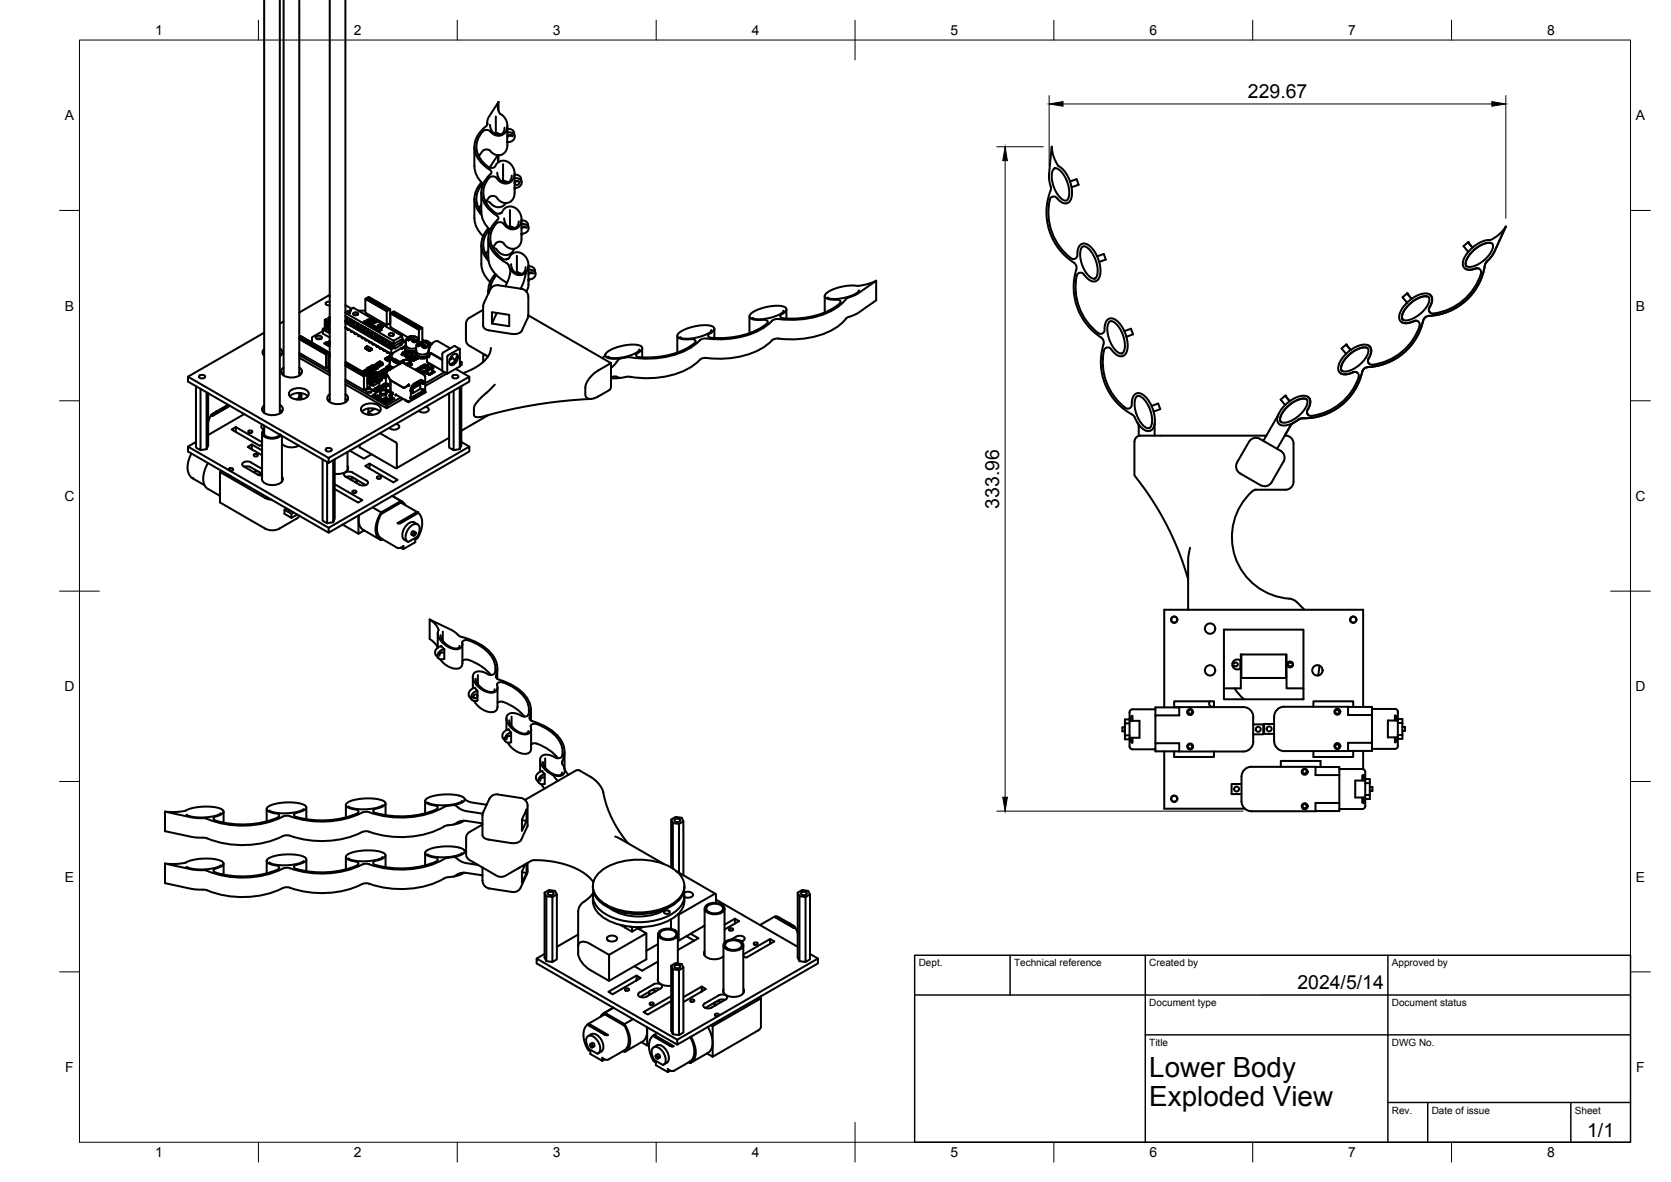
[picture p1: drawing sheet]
<svg xmlns="http://www.w3.org/2000/svg" width="420mm" height="297mm" viewBox="0 0 420 297" stroke-linecap="round" stroke-linejoin="round" font-family="sans-serif">
<defs><g id="words">
<g font-size="7">
<text x="289" y="270.6">Lower Body</text>
<text x="289" y="278.1">Exploded View</text>
</g>
<g font-size="4.9">
<text x="313.8" y="24.7">229.67</text>
<text x="251.3" y="127.8" transform="rotate(-90 251.3 127.8)">333.96</text>
<text x="326.2" y="248.5">2024/5/14</text>
<text x="399.1" y="285.7">1/1</text>
</g>
<g font-size="3.5">
<text x="39" y="8.8">1</text>
<text x="89" y="8.8">2</text>
<text x="139" y="8.8">3</text>
<text x="189" y="8.8">4</text>
<text x="239" y="8.8">5</text>
<text x="289" y="8.8">6</text>
<text x="339" y="8.8">7</text>
<text x="389" y="8.8">8</text>
<text x="16.3" y="30.2">A</text>
<text x="411.3" y="30.2">A</text>
<text x="16.3" y="78">B</text>
<text x="411.3" y="78">B</text>
<text x="16.2" y="125.9">C</text>
<text x="411.2" y="125.9">C</text>
<text x="16.2" y="173.7">D</text>
<text x="411.2" y="173.7">D</text>
<text x="16.3" y="221.6">E</text>
<text x="411.3" y="221.6">E</text>
<text x="16.4" y="269.4">F</text>
<text x="411.4" y="269.4">F</text>
<text x="39" y="290.8">1</text>
<text x="89" y="290.8">2</text>
<text x="139" y="290.8">3</text>
<text x="189" y="290.8">4</text>
<text x="239" y="290.8">5</text>
<text x="289" y="290.8">6</text>
<text x="339" y="290.8">7</text>
<text x="389" y="290.8">8</text>
</g>
<g font-size="2.5">
<text x="231" y="242.9">Dept.</text>
<text x="255" y="242.9">Technical reference</text>
<text x="289" y="242.9">Created by</text>
<text x="350" y="242.9">Approved by</text>
<text x="289" y="252.8">Document type</text>
<text x="350" y="252.8">Document status</text>
<text x="289" y="262.9">Title</text>
<text x="350" y="262.9">DWG No.</text>
<text x="350" y="279.9">Rev.</text>
<text x="360" y="279.9">Date of issue</text>
<text x="396" y="279.9">Sheet</text>
</g>
</g></defs>
<!-- layer: Visible -->
<g fill="none" stroke="#000" stroke-width=".51">
<path d="M66.4 .1v103.7M70.4 .1v103.8M71.3 .1v94.2M75.2 .1v94.3M82.9 .1v101M86.8 .1v101M119.3 36.9v4.9M122.5 30.9v.4M123.2 31.4l.1 .7 .5 .9 .6 .6 .7 .3h.8l.4-.4 .5-.7 .1-.7M124.2 33.5l.7-.1 .9 .5M124.7 29.3v3.9M125.1 39l-2 3.1"/>
<path d="M125.3 39v1.8v-1.8M125.3 25.6l-.1 1.5 .5 1.5M125.3 27.9v-2.3l-2.6 4.1-.2 1.6a7.6 7.6 0 0 0-3.2 6 7.9 7.9 0 0 0 4.1 5.6l.1 .6a6 6 0 0 0-1.8 7.4 10.1 10.1 0 0 0 3.5 3.5l.1 .6a6 6 0 0 0-1.6 7.9 14.6 14.6 0 0 0 4.1 3.6l.8 1.6 1.3 .9 1.3 .1 1.2-.8M125.7 28.6l1 .7 .7 1.4 .1 1.6-.5 1-1 .7-.9 .1-1-.4-1.1-.9-.6-.2-.7 .2a5.4 5.4 0 0 0 .2 8.4l1 .9 1 .1 .5-.3 .4-.7 .7-.5 1.2-.3 1.2 .4 1 1a2.65 2.65 0 0 1-1.4 4.3h-.8l-.7-.3-1.4-1.3-.6-.2-.6 .1a5.2 5.2 0 0 0 .3 8.4l1 .8 1 .1 .5-.3 .8-1.1 .8-.4h.7l1.3 .5 .8 .9a2.68 2.68 0 0 1-1.3 4.3h-.9l-.6-.3-1.6-1.4-1.1 .1a5.4 5.4 0 0 0 .3 8.3l1 .8 .9 .1 .6-.3 .7-.9 .7-.5 .9-.1 1.1 .3 .9 .9 .6 1.2 .1 1.2-.5 1.3M127.5 33.3a1.25 1.25 0 0 1 1.7 .5 1.25 1.25 0 0 1-.4 1.6l-1.3 .3M127.6 35.7v1.2l-.3 .8-.5 .7-.8 .5-1.2 .1-.9-.5-.8-.8-1.1-.1a2.38 2.38 0 0 0-1.6 1.7M127.6 31.6l-.1 4.1M127.6 32.4h.2a1.53 1.53 0 0 1 1.6 1.9M128.6 34l-.4 .2-.4-.1M128.8 34.3l-.1-.3-.6-.1-.4 .3-.1 .3M119.3 49.9v4.9M119.3 54.8l.4 2.1 .7 1.2 1.1 1.2"/>
<path d="M119.3 41.8l.4 2 .7 1.3 1.1 1.2M121 51.5l-.6 .9M121 53.3l.4 2 .8 1.3 1 1.2M121.1 45.8a5.6 5.6 0 0 0 0 8.2M121.3 46.1a5.3 5.3 0 0 0-.3 7.2v-4.9M122.3 50.6l.7 .1 1.1 1 1 .4 1.3-.3 .8-.8M122.8 59.9v4.9a7.5 7.5 0 0 0 4.7 6.3M122.8 57.4a5.6 5.6 0 0 0 0 8.2M123.1 57.7a5.4 5.4 0 0 0-.3 7.1M125 43.4l.2 .9 .4 .8 1.3 .8h.7l.7-.5 .4-1.3M126 45.5h.9l.8 .4M126.1 53.5l-.6 .2"/>
<path d="M126.5 41.3v3.9M126.8 54.9l.1 .9 .4 .7 .6 .6 .8 .4 .7-.1 .6-.4 .3-.5 .1-.9M126.9 45.5l-.2 .4M127.4 45.7l-.1 .3M127.6 45.8v.1M127.8 57l.7-.1 .9 .5M128.2 52.8v3.9M128.7 57.2v.3M129.3 57.3v.1M129.4 43.6v5.3l-.2 .8-.7 .9-.9 .4h-.9l-1.1-.6-1-1-.8-.2-.7 .3-.9 1.3M129.4 44.8a1.28 1.28 0 0 1 1.8 1 1.28 1.28 0 0 1-1.5 1.4l-.3 .1M129.4 43.9h.2a1.36 1.36 0 0 1 1.4 1l.1 .9"/>
<path d="M129.4 57.4h.1M129.4 46a.57 .57 0 0 1 .7-.5 .57 .57 0 0 1 .4 .7 .63 .63 0 0 1-.6 .3 .63 .63 0 0 1-.5-.5M129.4 47.2v.5M130.2 45.5l-.5 .1M131.1 55.1v5.4l-.3 .9-.4 .5-.8 .5-1.1 .1-1.1-.5-1-1.1-.8-.2-.7 .2-1 1.4 .8 .2 1.4 1.3 1 .3 .6-.1 .8-.4 .7-1.1M131.1 58.7v.5M131.3 55.4h-.2M131.3 55.4a1.36 1.36 0 0 1 1.5 1l.1 .9M131.4 58.7l-.3 .1M131.4 56.3h-.3M131.4 56.3a1.25 1.25 0 0 1 1.5 1.2 1.25 1.25 0 0 1-1.5 1.2M132.1 57l-.4 .2-.4-.1"/>
<path d="M132.3 57.3l-.2-.3-.4-.1-.4 .2-.2 .4M264.2 47.9a15 15 0 0 0 5.8 18.1M264.9 42.5l.3-.2h.4l1 .6 1 1.3 .6 1 .5 1.7 .2 1.8-.3 1.2-.5 .5-.7-.1-.8-.6-1.4-2.1-.4-1.1-.3-1.9v-1.3zM266.1 41.7l.8 .6 .8 .8 1.1 1.9 .7 2.6-.1 2.1-.5 1-.9 .4-1.3-.4-1.4-1.2-.5-.1-.7 .4a14.1 14.1 0 0 0 5.2 15.1M266.1 41.7l-1-1.9-.7-2.9-.7 7.4 .6 2.8-.1 .8M269 45.6l1.7-.6 .5 1.4-1.8 .7M82.9 79.7h.1M82.8 79.7l-.3 .2M82.8 79.8v.2l-.3-.1v1M82.9 79.7v.1M82.9 80l-.1 .8M82.9 74.4l-.3-.1-7.4 4.2"/>
<path d="M82.9 75.9l-.3-.1a.57 .57 0 0 0-.7 .6l.4 .3h.6M86.8 76.7l1.6 .9M86.8 79.4l4.4 2.5M87.1 79.9l-.1 .8M87.2 79.8l-.1 .1M87.2 79.7l-.3 1M87.2 79.7v.1M87.5 79.9l-.1 .3v.8M87.5 78.7h.5M87.6 78.6l.4 .1h-.4zM88.1 78l-.4 .2M88.1 77.8l.7-.5 12.3 7.1-2.1 1.2-12.2-7"/>
<path d="M88.1 77.7l.1 .4M88.1 77.8l.2 .2-.2 .2h-.7l-.6 .3M88.8 78.9a.76 .76 0 0 1 1.3 0M88.8 78.8a.71 .71 0 0 1 1.2 .2 .71 .71 0 0 1-1.2-.2zM91.9 78l-1.8 .1M91.9 75.1l.8-.5 5.4 3.1-.9 .5zM91.9 75.1v3.5l5.3 3.1M92 75.1l.7-.4 .8 .4-.8 .4zM92.4 75.3l.3-.2v.4M92.7 74.7v.4l.4 .2M92.9 75.6l.7-.4 .7 .4-.7 .4zM93.3 75.8l.3-.2v.4"/>
<path d="M93.6 75.2v.4l.4 .2M93.8 76.1l.7-.4 .7 .4-.7 .5zM94.2 76.4l.3-.3v.5M94.5 75.7v.4l.4 .3M94.7 76.7l.7-.4 .7 .4-.7 .4zM95.1 76.9l.3-.2v.4M95.4 76.3v.4l.4 .2M95.6 77.2l.7-.4 .7 .4-.7 .4zM96 77.4l.3-.2v.4M96.3 76.8v.4l.4 .2M96.5 77.7l.7-.4 .7 .4-.7 .4zM96.9 77.9l.3-.2v.4"/>
<path d="M97.2 77.3v.4l.4 .2M98.1 77.7v3.5l-.9 .5v-3.5M98.1 78.7l.9-.5 7.2 4.2-.9 .5zM98.1 78.7v3.5l4.5 2.6M98.3 78.7l.7-.4 .7 .4-.7 .4zM98.7 79l.3-.3v.4M99 78.3v.4l.4 .3M99.2 79.3l.7-.4 .7 .4-.7 .4zM99.6 79.5l.3-.2v.4M99.9 78.9v.4l.4 .2M100.1 79.8l.7-.4 .7 .4-.7 .4zM100.5 80l.3-.2v.4"/>
<path d="M100.8 79.4v.4l.4 .2M101.7 79.9v.4l.4 .2M121 61.5v4.8l.2 1.4 1 1.9 1 1.2M121.5 77.9l-3.7 2.1-.5 .6-.1 .7v4.2l.1 .7 .5 .5 4.9 2.9M121.5 77v4.9M121.7 76.2l-.2 .8M122.8 62.9l-.6 1M122.8 72.9v.9M123.7 78.5l4.3 .6v2.9l-4.3-.7zM124.6 68.9a5.8 5.8 0 0 0-1.8 4.8M124.8 69.2a5.8 5.8 0 0 0-1.5 3.5M124.9 78.6l-1.2 2.7"/>
<path d="M125.3 71.7a2 2 0 0 0-2.1 1.1l-1.5 3.4M125.3 71.7l5.8 .9a2 2 0 0 1 1.7 2v5l-1.6 3.5M127.5 71.1h.1M127.8 65l-.5 .2M128.2 67.5l.1 .9-.2 1.1-1 2.5M128.5 66.4l.1 .8 .5 .9 1.3 .8h.7l.7-.5 .4-1.3M129.5 68.5h.9l.7 .4M130 64.3v3.9M130.4 68.7v.2M131.1 68.8l-.1 .1M132.4 73.2h.1M132.4 68.3l-.8 2.8-.7 1.5"/>
<path d="M132.8 79.3l20.8 12M132.9 66.6v5.3l-.5 1.3M132.9 67.8a1.28 1.28 0 0 1 1.7 1 1.28 1.28 0 0 1-1.4 1.4M132.9 66.9h.1M133 66.9a1.53 1.53 0 0 1 1.6 1.9M133.2 70.2h-.3v.5M133.8 68.5l-.4 .2-.4-.1M134 68.8l-.2-.3-.4-.1-.4 .2-.1 .4M188.4 79.5v4.2M197 78.1v.2M197 78.2l-1.3 1-2.4 .8-2.7 .2-1.5-.3M197.7 77.7v2.4"/>
<path d="M207.4 74.4v4.1M215.9 73v.2M216 73.1l-1.5 1-2.4 .8-2.7 .2-1.4-.3M220.3 70.6l-4.8 3.3-2.4 .9a16.2 16.2 0 0 1-11.4 5.4l-2.9 .2-3-.2M220.3 70.6v4.9l-4.8 3.3-2.4 1a16.2 16.2 0 0 1-11.4 5.3l-2.9 .2-3.4-.2-1.3 .4M220.3 70.5a15 15 0 0 1-6.9 1.3l-1.7 .2-1.9 .6-1.4 .6-1 .9v.5l.5 .4 1.1 .3h1.7l.6 .4v.4a16.2 16.2 0 0 1-10.1 3.9l-2.7 .1-2.1-.3-.2-.2v-.3l1.3-1 .2-.7-.6-.5-1.2-.3-2.5 .2-1.8 .4-1.9 .8-1.2 1.1v.4l.5 .4 1.2 .3h2.1l.7 .3v.5a19.1 19.1 0 0 1-14.1 3.7M269.3 64.9l.7 .2 .7-.4 .5-2.6 .8-.8 .7-.1 .8 .3 1.1 .9 1 1.5 .8 1.8 .3 1.9-.1 1.7-.5 1-.9 .4-1.3-.3-1.1-1.1a1.08 1.08 0 0 0-1-.8 1.08 1.08 0 0 0-1.1 .8 14.5 14.5 0 0 0 5.4 14.4M270 66a1.49 1.49 0 0 1 .6 1.7 15.2 15.2 0 0 0 6.6 17.4 1.49 1.49 0 0 1 .3 1.4 15.2 15.2 0 0 0 7.6 18l1.6 2.7 1.5 1.1h.7l.6-.2 .6-.7 .2-1M272 62.2l.7-.3 .8 .4 1.1 1.2 .6 1.2 .7 2 .1 1.3-.2 1.4-.5 .6h-.6l-.8-.5-.9-1.1-.7-1.3-.7-2.7 .1-1.3zM275.9 64.4l1.6-.6 .5 1.4-1.6 .6M353.9 76.9l1.9-1.5 1.5-.8 1.4-.1 .5 .1 .2 .3-.1 .9-.3 .9-1.6 1.9-2.3 1.5-1.1 .4h-.8l-.5-.3-.2-.9 .5-1.1zM354.9 75.1l-1.1-1.4-1.1 1 1.1 1.4"/>
<path d="M359.1 74.6l-.9-.1-1 .2-1.5 .7-1.2 .9-1.6 2.1-.4 1.1 .2 .7M359.4 74l.5 .3 .2 .8-.2 1.1-.6 1.5v.5l.5 .5M360.4 78.8l-.7-.2-.4-.4a1.7 1.7 0 0 1 .5-1.7l.3-1.4-.3-.8-.9-.5h-1.3l-1.6 .7-1.4 .9-1.4 1.3-.9 1.3-.5 1.4 .1 .8 .4 .7 .4 .2 .9 .1 2.6-.6 .6 .5 .1 .8M369.1 60.9l1.1 1.3zM369.1 60.9l-1.1 1 1.2 1.4M370 63.4l1.6-1.4 1.5-.7 1.5-.3 .7 .4v.9l-.3 .9-1.7 2.1-2.1 1.3-1.1 .4-1 .1-.5-.5v-.8l.5-1.2zM371.1 67.5h.8l.5 .8a14 14 0 0 1-12 10.5M371.1 67.5h.8M371.1 67.5l-1.5 .3-1.1-.3M374.7 60.3l-1.6 .2-1.6 .8-1.9 1.5-1.3 1.7-.5 1.5 .1 .7 .3 .6 .5 .4 .8 .1 1.6-.3M374.8 60.3l1.9-1.1 1.9-2.2-2.9 6.4-.6 1-1.6 1.7a15.4 15.4 0 0 1-14.6 13.4 1.57 1.57 0 0 0-1.1 1.1 15 15 0 0 1-13.9 11.7M375.1 61.2l-1-.2-1.2 .4-2.5 1.6-1 1.1-.8 1.4-.1 1 .3 .5"/>
<path d="M49.3 97.1v15.4l1.1 .6v-15.4M50.1 94.5a.82 .82 0 0 1 .8-.3 .82 .82 0 0 1 .6 .6 .82 .82 0 0 1-.8 .3 .82 .82 0 0 1-.6-.6zM51.9 98.6v14.3l.4-.9v-13.2M66.4 83.6l-19.1 11.1M66.4 88.9l-.2 .2M66.4 87.7a.99 .99 0 0 0 0 1.7M70.4 88.8l.4 .3M70.4 87.6a1.05 1.05 0 0 1 .6 .9 1.05 1.05 0 0 1-.6 1M71.3 93.6l-.4 .4M71.3 80.8l-.9 .6M72.9 99.6a3.5 3.5 0 0 1 4.5 0M72.9 98.3a3.4 3.4 0 0 1 4.7 .3 1.57 1.57 0 0 1-1.8 1.8 3 3 0 0 1-3.1-1.1v-.7z"/>
<path d="M75.2 84.7l.4-.2 7.2 4.1-.8 .5-6.8-3.9M75.2 84.8l.5-.2 .7 .4-.7 .4M75.2 88.7l6.8 3.9v-3.5M75.2 89.2l7.7 4.4M75.2 89.9l7.7 4.4M75.2 98.7v1.1M75.2 85.1l.5 .3M75.3 92.3a1.12 1.12 0 0 1 .6 1.1 1.12 1.12 0 0 1-.7 1 3.6 3.6 0 0 1-4.4-.6 1.07 1.07 0 0 1 .5-1.4M75.3 93.6l.4 .4M75.3 98.9a.95 .95 0 0 1-.8 1.5M75.3 85.2l.4-.2v.4M75.6 98.8a1.03 1.03 0 0 1-.5 1.6"/>
<path d="M75.7 84.6v.4l.3 .2M75.8 99.4v1M75.9 85.5l.7-.4 .7 .4-.7 .4zM76.2 85.7l.4-.2v.4M76.6 85.1v.4l.3 .2M76.8 86l.7-.4 .7 .4-.7 .4zM77.1 86.2l.4-.2v.4M77.5 85.6v.4l.3 .2M77.7 86.5l.7-.4 .7 .4-.7 .4zM78 86.7l.4-.2v.4M78.4 86.1v.4l.3 .2M78.5 87l.8-.4 .7 .4-.7 .4z"/>
<path d="M78.9 87.3l.4-.3v.4M79.3 86.6v.4l.3 .3M79.4 84.6a.82 .82 0 0 1 .9-.3 .82 .82 0 0 1 .6 .7 .82 .82 0 0 1-.8 .3 .82 .82 0 0 1-.7-.7zM79.5 87.6l.7-.4 .7 .4-.7 .4zM79.6 85.1h1.1M79.8 87.8l.4-.2v.4M80.2 87.2v.4l.3 .2M80.3 88.1l.8-.4 .7 .4-.7 .4zM80.7 88.3l.4-.2v.4M81.1 87.7v.4l.3 .2M81.2 83.2l-2.8 1.6v1l-.2 .1M81.2 82.7v1.1l1.7 .9"/>
<path d="M81.2 82.8l1.4 .8M81.3 88.6l.7-.4 .7 .4-.7 .4zM81.6 86.3l.4 .3M81.6 88.8l.4-.2v.4M81.7 82.4l-.5 .2v.2M82 80.3h.1M81.9 80.3l-.2 .1M81.9 80.3v.2l-.2-.1v2.3l.2 .2 .3-.2v-2.3l-.3 .1v2.4M81.9 86.4l.7 .5zM82 88.2v.4l.3 .2M82 80.3l.2 .1M82 86.3l-.1 .1"/>
<path d="M82 86.3h.1M82 86h.1M82 86.5h.1M82.1 86.2l.4 .3M82.1 86.1l-.5 .2M82.2 82.3l.3 .3M82.3 86.1l-.4 .1M82.5 86h.1M82.5 86l-.5 .4 .5 .3 .4-.2M82.5 86l.4 .3-.4 .2v.2M82.5 86.9l.4 .2M82.5 89.4v3.5l.4 .2"/>
<path d="M82.5 92.3l-.5 .3M82.5 80.9v2.3l.4 .1M82.5 81.9l-.3 .2M82.6 85.9l-.1 .1M82.6 85.9h.2M82.6 85.9h.1M82.6 83.6h.3M82.6 86.9h.1M82.7 86h.1M82.7 86.8l-.1 .1M82.7 86l.2 .2-.2-.1M82.7 86.7l-.1 .1"/>
<path d="M82.7 86.7v.1M82.9 80.8h.1M82.8 80.8l-.3 .1M82.8 85.8h.1M82.8 85.8l.1 .1M82.8 86h-.1M82.8 86h.1M82.8 80.8v.3l-.3-.2M82.8 88.6v.6M82.9 85.9h.1M82.9 85.9l-.2 .1M82.9 85.8h.1"/>
<path d="M82.9 85.7h.1M82.9 81l-.1 2.4M82.9 89.2l-.4 .2 .4 .2M82.9 89.3l-.2 .1 .2 .2M82.9 86l-.1 .1h.1M82.9 86.6l-.2 .1M86.9 82.4h.1M86.8 81.1l11.6 6.7 .9-.5-.3-.2M86.8 82.3l11.6 6.6 3.6-2v-1.1M86.8 90.9l5.6 3.2-.9 .5M86.8 91.2l.2-.1 .7 .4-.7 .4M86.8 91.6l.2-.1v.4"/>
<path d="M86.8 95.9l10.4 6M86.8 96.6l10.4 6M86.8 91.9l4.7 2.7M86.8 91.8l.2 .1M86.8 95.4l4.7 2.7M86.9 99a1.12 1.12 0 0 1 .6 1.1 1.12 1.12 0 0 1-.7 1 3.6 3.6 0 0 1-4.4-.6 1.07 1.07 0 0 1 .5-1.4M86.9 80.7h.1M86.9 82.3h.1M87 80.6l-.1 .1M87 91.1v.4l.3 .2M87.1 80.2l.3 .2M87.1 80.4v.2l-.2 .2"/>
<path d="M87.2 92l.7-.4 .7 .4-.7 .4zM87.3 82.5v.2M87.3 82.7l.5 .1M87.3 80.9l-.1 .1a.38 .38 0 0 0 .4 .3 .38 .38 0 0 0 .4-.4M87.4 82.8l.1 .1M87.4 82.8h.4M87.5 81.1v.2M87.5 92.2l.4-.2v.4M87.7 82.9h.1M87.8 81.2h.1M87.8 82.9h-.3M87.8 81.2l-.1 .1"/>
<path d="M87.9 81.1l-.1 .1M87.9 91.6v.4l.3 .2M87.9 80.5v.7M87.9 81.2h-.5v-.2l.1 .2M88 80.5l-.2 .7M88 80.8l.2 .1M88.1 80.3l-.1 .1M88.1 92.5l.7-.4 .7 .4-.7 .4zM88.1 80.2l-.2 .3M88.1 80.3h.1M88.2 83.1l.2 .3h.3h-.1M88.3 81.4l-.2 .1a.38 .38 0 0 0 .4 .3 .38 .38 0 0 0 .4-.3"/>
<path d="M88.3 83.3l.3 .1M88.3 81.5h.1M88.3 83.3l.4 .1M88.3 81.5l.1 .1M88.4 81.8h.1M88.4 83.4h.1M88.4 92.7l.4-.2v.4M88.5 80.4l-.3 .3 .1 1h.5v-.7M88.6 81.8h.1M88.6 83.4h.1M88.7 81.7v.1M88.7 81.8h.1"/>
<path d="M88.7 81.7h-.1M88.8 81.7h-.1M88.8 92.1v.4l.3 .2M88.8 81.6v.1M88.9 81.3l.2 .1M89 93.1l.7-.4 .7 .4-.7 .4zM89 80.7l-.2 .3M89 80.8l-.1 .8M89.1 83.6l.2 .3h.3M89.1 81.9l-.1 .1a.38 .38 0 0 0 .4 .4 .38 .38 0 0 0 .4-.4M89.1 81.9l.1 .1M89.2 82v.3l.4-.1"/>
<path d="M89.2 82l.1 .2M89.3 83.9v.1M89.3 82.2v.1M89.3 93.3l.4-.2v.4M89.4 80.9l-.3 1M89.5 82.3h.1M89.5 83.9v.1M89.6 82.2h.1M89.6 82.2l-.1 .1M89.6 82.3h.1M89.6 82.2v.1M89.6 83.9h-.1"/>
<path d="M89.6 83.9h-.4h.3M89.7 82.2h-.1M89.7 92.7v.4l.3 .2M89.8 82.1l-.1 .1M89.8 81.5l-.1 .7M89.8 81.8l.2 .2M89.9 81.2l-.2 1M89.9 81.3l-.1 .2M89.9 93.6l.7-.4 .7 .4-.7 .4zM89.9 81.3h.1M90 84.1v.1M90 84.2l.5 .2"/>
<path d="M90 81.8v.6M90 82.4l-.1 .1a.38 .38 0 0 0 .4 .4 .38 .38 0 0 0 .4-.4M90.1 82.4v.1M90.1 84.4h.1M90.1 82.6v.2l.5-.1M90.1 84.4h.4l-.1 .1M90.1 82.6l.1 .1M90.2 93.8l.4-.2v.4M90.2 84.4h.2M90.3 81.4l-.2 .3M90.4 84.4v.1M90.5 82.7l-.1 .1"/>
<path d="M90.5 82.7v.1M90.5 82.8h.1M90.6 82.7l-.1 .1M90.6 93.2v.4l.3 .2M90.7 82l-.1 .7h-.2M90.7 82.3l.2 .2M90.8 94.1l.7-.4 .7 .4-.7 .4zM90.8 81.7l-.2 .3v.7M90.8 81.8l-.1 .2M90.9 84.6l.2 .3h.3M90.9 83l-.1 .1a.38 .38 0 0 0 .4 .3 .38 .38 0 0 0 .4-.4M91 84.9h.4"/>
<path d="M91 83v.3h.5M91.1 84.9v.1M91.1 83.2v.1M91.1 94.3l.4-.2v.4M91.1 82l-.1 .3 .1 1M91.2 81.9l.5 .3-.2 .4M91.2 81.9l-.1 .1M91.2 93.4l.1-.1 .4 .2M91.3 93.3v.1M91.3 84.9v.1M91.4 83.3h.1M91.4 83.3h-.1"/>
<path d="M91.4 93.3h-.1M91.4 80.9l.6-.2-.3 .3zM91.4 93.3h.2M91.4 93.3h.1M91.5 93.7v.4l.3 .2M91.5 82.6l-.1 .7M91.5 93.4l.2 .1M91.5 93.4h.1M91.5 83.2l-.1 .1M91.5 82.8l.3 .2M91.6 83.2h-.1M91.6 93.2h.1"/>
<path d="M91.6 93.4h-.1M91.6 93.4h.1M91.6 93.1v.1M91.7 93.4v.1M91.7 93.6l-.1 .1M91.7 93.3l-.2 .1M91.7 93.1l-.1 .1M91.7 93.1h.1M91.7 80.9v.1M91.8 85.1l.2 .3h.3M91.8 81.1l.3-.3 .3 .1zM91.8 81.1h.1"/>
<path d="M91.8 83.5l-.1 .1a.38 .38 0 0 0 .4 .3 .38 .38 0 0 0 .4-.4M91.8 80.8l-.2 .1M91.8 80.8h-.2M91.9 93h.1M91.9 85.4l.3 .1M91.9 93l-.2 .1M91.9 87.6l.3 .1M91.9 87.6h.1M91.9 83.6h.1M91.9 85.4h.4M91.9 93.9v-.6l.3-.2v.9M91.9 93v.3l-.2-.2v.6"/>
<path d="M91.9 83.6l.1 .1M91.9 80.7l-.5 .2M91.9 92.9h.1M92 92.9h-.1M92 92.9l.2 .1M92 93l.2 .1M92 81.2l.4-.2-.2 .2 .5-.1-.4 .3 .2-.2zM92 87.4h.1M92 87.4v-.2l.3-.2 1.1 .6M92 85.5h.1M92 87.3l-.2 .1M92 87.4l1 .6"/>
<path d="M92 83.7h.1M92 87.5h.1M92 98.1a.82 .82 0 0 1 .9-.3 .82 .82 0 0 1 .6 .6 .82 .82 0 0 1-.9 .4 .82 .82 0 0 1-.6-.7zM92 87.6h.1M92.1 87.5l.1 .2M92.1 82.5l-.4-.3-.2 1M92.1 82.5l-.2 .3v.8M92.1 82.5l.5 .3-.2 .3M92.1 93h.1M92.1 87.7h.1M92.1 80.8h.1M92.1 92.8l.1 .1"/>
<path d="M92.1 93l.1 .1M92.1 93.1h.1M92.1 80.8l.2 .1M92.2 80.5l.1-.1 1.6 .9zM92.2 99.6l.1 .1M92.2 92.9h.1M92.2 80.9l-.4 .2M92.2 93.5h.1M92.2 93.6h.1M92.2 93.1l.2 .1h-.2M92.2 93.1h.1M92.2 93.6l.3 .3"/>
<path d="M92.2 83.8v.1M92.2 93.9h.1M92.2 93.5l.1 .1M92.2 87.7l.1 .1M92.2 87.7l-.3-.1-.1-.2 1.2 .8-.1-.1M92.2 98.6h1.1M92.3 83.8h.1M92.2 81.2h.1M92.2 93.4l.1 .2h-.1M92.2 92.8h-.1M92.2 87.8l.3 .1M92.2 85.5h.1"/>
<path d="M92.2 87.8h.1M92.2 93.4h.1M92.2 92.6l.4 .2-.2 .1M92.2 92.8h.3M92.2 92.9l.2 .1M92.2 92.9l-.1 .1M92.3 92.8h-.1M92.3 93.9h.1M92.3 80.4l-.1 .1M92.3 81.1l-.2 .2M92.3 85.4l-.1 .1M92.3 80.4l1.6 .9"/>
<path d="M92.3 80.4l.9-.1-.5 .3-.1-.1 .2-.1zM92.3 93.5l-.1 .1M92.3 87.7l.2 .2M92.3 87h.1M92.3 87.7h.1M92.4 96.2l.6 .2M92.4 94.1v3.5l-.9 .5v-3.5M92.4 97.2l.3 .2M92.4 93.9h-.1M92.4 83.8h-.1M92.4 93h-.1M92.4 83.1v.7h-.5v-.3"/>
<path d="M92.4 81.4l.4-.2 .2 .1-.2-.1-.4 .2 .2 .1zM92.4 93.5l.1 .3M92.4 92.9v.1M92.4 93h.1M92.4 93.4l.1-.1-.1 .1M92.4 87.7v.1M92.4 87.7l.1 .2M92.4 92.9h.1M92.4 81l-.4 .2M92.4 93l.2 .1M92.4 93h.2M92.4 93v.1"/>
<path d="M92.4 81h.1M92.4 87.9v.1M92.4 81.4l.2 .1M92.5 93.4l-.2 .1M92.5 93.4v.1M92.5 83.3l.2 .2M92.5 93l-.1 .1M92.5 93.9h-.2M92.5 93.9h-.1M92.5 81.2l-.3 .2M92.5 93.5h-.1M92.5 93.5h.1"/>
<path d="M92.5 93.2l.1 .1M92.5 93.4h.1M92.5 93.7h.1M92.5 80.4l.1 .1M92.5 87.9l.2 .1M92.5 93.8h.1M92.6 93.2v.1M92.6 95.6l-.2 .1M92.6 94.6l-.2 .1M92.6 92.9l-.4 .2M92.6 93.2l-.4 .2M92.6 93.3h-.2"/>
<path d="M92.6 88l.3 .1M92.6 81.3l.1 .1M92.7 81.1l-.5 .2M92.7 85.6v.2M92.7 97.4h.2M92.7 85.8l.5 .1h-.4M92.7 81.6l.5-.1h-.4l.3 .1-.2 .1zM92.7 83.3v.7M92.7 84l-.1 .1a.38 .38 0 0 0 .4 .3 .38 .38 0 0 0 .4-.3M92.7 84l.1 .1M92.8 80.4l-.2 .1M92.8 81.5l-.1 .1"/>
<path d="M92.8 88h-.2l.3 .1M92.8 93.5h.1M92.8 92.5h.1M92.8 81.2l-.4 .2M92.8 85.9l.1 .1M92.8 92.5l-.2 .1M92.8 81.2h.1M92.8 87.9h.1M92.8 87.9l.1 .2M92.8 84.1l.1 .1M92.8 81.2l.2 .1M92.8 81.5l.1 .2"/>
<path d="M92.8 88.1v.1M92.8 93.6v.2l-.2-.2v2.4l.2 .1 .3-.1v-2.4l-.3 .2v2.3M92.8 93.5v-.7l-.2-.2v1l.2-.1M92.8 92.5v.3l.3-.2v1l-.2-.1M92.8 92.4l-.5 .1M92.8 92.5l.4-.2 .4 .2M92.9 92.5l.2 .1M92.9 86h.1M92.9 81.4l-.1 .1M92.9 84.2v.2M92.9 84.3v.1M92.9 96.5l.1 1.1"/>
<path d="M92.9 81.8l.6-.2-.3 .3zM92.9 81.6v.1M92.9 81.6h.1M93 92.4l-.4 .1M93 83l-.4-.2-.2 .9M93 83l-.2 .3M93 83l.5 .3M93 81.6l-.1 .1M93 81.6h.1M93 88h.1M93 97.6l.7 .3 .6-.2M93 96.6l.6 .3"/>
<path d="M93 96.4v.2M93.1 81.6h.1M93.1 84.3v.1M93.1 80.2l1.6 .8-.2 .1-1.1-.7-.7 .2 .5-.3zM93.1 94.6l.4 .2M93.1 92.7l.1 .1M93.1 93.4h.1M93.1 80.2h.2l1.4 .8M93.1 93.4l.1 .1M93.1 80.3l-.7 .1M93.1 81.7l.3-.1zM93.1 81.7l.2 .1"/>
<path d="M93.1 86h.1M93.2 92.1l.4 .2M93.2 84.3h.1M93.2 84.3h-.1M93.2 84.3v.1M93.2 81.5h.1M93.2 86h-.3M93.2 93.1l.3 .2M93.2 93.1l-.1-.1 .2 .4M93.2 93.4h.1M93.2 93v-.2l.4-.3v.2l-.5 .2 .1 .2M93.2 81.4l-.3 .1"/>
<path d="M93.2 81.8v.1M93.2 93.1h.1M93.2 80.3l-.4 .3M93.3 84.3h-.1M93.3 93.4l-.1 .1M93.3 93.4h.1M93.3 81.9l.2 .1 .3-.2-.1-.1 .2 .1-.4 .2zM93.3 81.9v.1M93.3 81.9h.1M93.3 93.1h.1M93.3 83.9l.3 .1M93.4 84.2l-.1 .1"/>
<path d="M93.4 81.9h.1M93.4 81.9v.1M93.4 83.6l-.1 .6M93.4 87.5v.1M93.4 81.6l-.1 .2M93.4 82h.1M93.4 87.7l.1 .2-.5 .3M93.4 87.7h.1M93.4 87.8l-.3 .2M93.4 87.6v.2M93.4 87.8h.1M93.4 93l-.1 .1"/>
<path d="M93.4 93v.1M93.4 81l.5-.3 .3 .2h-.4l.2 .1h-.4l.2 .1-.1 .1zM93.5 96.1l-.5 .3M93.5 95.1l-.4 .2M93.5 83.3l-.2 .3v.7h-.5v-.2M93.5 80.6l-.6 .1 .5-.3 .4 .3M93.5 80.6l-.4 .2 .5-.1-.3 .2 .1 .1 .4-.2M93.5 81.6l-.6 .2M93.5 80.6h.1M93.5 80.6l-.4 .2M93.5 82h.1M93.5 83.3h.1"/>
<path d="M93.5 81.6h.1M93.5 87.7h.1M93.5 92.1l.7 .5zM93.5 87.8l-.5 .3M93.6 82.1l.5-.1-.4 .1 .1 .2zM93.6 82h-.1M93.6 82.1h.1M93.6 86.2v.1M93.6 96.9h.3M93.6 86.3l.5 .2M93.6 82h.1M93.6 91.8h.1"/>
<path d="M93.6 99.4l.5 .4M93.6 81.9h.1M93.6 92.3h.1M93.6 84.5l-.1 .1a.38 .38 0 0 0 .4 .4 .38 .38 0 0 0 .4-.4M93.6 92.7l.5 .4M93.6 83.8l.1 .8M93.6 81l.2 .1M93.6 80.7l-.3 .2M93.6 81h.1M93.7 92.1h-.2M93.7 94h.1M93.7 93h.1"/>
<path d="M93.7 81.9h.1M93.7 81.7h.1M93.7 82.1l.1 .1M93.7 92l.4 .3M93.7 86.5h.1M93.7 93l-.2 .1M93.7 81.8h.2M93.7 86.5h.3M93.7 94.1v.2l-.2-.1v2.3l.2 .2 .3-.2v-2.3l-.3 .1v2.4M93.7 91.8l-.5 .2M93.7 84.6l-.1 .1 .1 .1h.5M93.7 94v-.7l-.2-.2v1.1l.2-.1"/>
<path d="M93.7 93v.3l.3-.2v1.1l-.2-.1M93.7 84.6l.1 .3M93.7 81.2l.6-.2-.3 .2 .1 .1zM93.8 80.7l-.4-.3-.5 .3M93.8 93l.2 .1M93.8 92.8h-.1M93.8 80.7h.1M93.8 81.8l-.2 .1M93.8 84.8v.1M93.8 80.9l.2 .1M93.8 80.9h.1M93.8 83.5l-.1 .3"/>
<path d="M93.8 86.5h.2M93.8 82.2h.1M93.8 92.9h-.3l-.1 .1M93.9 83.5l-.4-.2-.1 .2M93.9 83.5l.5 .3-.3 1M93.9 83.5h-.1M93.9 91.9h-.4M93.9 80.7l-.5 .3M93.9 80.8l.2 .1M93.9 81.8h.1M93.9 81.9h.1M93.9 82.2h.6l-.4 .2z"/>
<path d="M94 82.3l.1 .1M94 95.1l.4 .2M94 81.2l.1 .1M94 98l.3-.2-.4 .3 .7 .4-.7-.4M94 86.5v.1M94 82l-.4 .1M94.1 84.8l-.1 .1M94.1 84.9h.1M94.1 82l-.1 .1M94.1 81.9l-.2 .1M94.1 84.8v.1M94.1 81.9v.1"/>
<path d="M94.1 93.1h.1M94.1 92.6a.61 .61 0 0 0 .9 0M94.1 92.6h.1M94.1 82h.1M94.1 94.9l.3 .2M94.1 93.1l-.1 .1M94.1 99.3l-.1 .1 .1 .1M94.2 84.8h-.1M94.2 82.5l.4-.3 .2 .1zM94.2 82.2h-.3M94.2 99.1l-.6 .3 .7 .2M94.2 82.1v.1"/>
<path d="M94.2 82.2h.2M94.2 82.3l-.1 .1M94.2 99.3h.1M94.2 99.4v.1M94.2 80.9l.1 .1M94.2 82.2h.1M94.2 82.3h.1M94.2 80.9l-.4 .3M94.2 92.6h.1M94.3 92.6h-.1M94.3 84.1l-.1 .7h-.2M94.3 99.5l-.2 .1"/>
<path d="M94.3 84.4l.2 .1M94.3 84.1l.1-.3 4.6 2.7v.6l-.4-.2M94.3 99.5h.1M94.3 82.3h.1M94.3 97.6l.6 .3zM94.3 97.6v.2M94.3 99.7h-.2M94.3 99.5l-.1 .1M94.3 92.5h-.1M94.3 92.5l.3-.2 .4 .3M94.3 92.5v.1M94.4 94.6l-.3 .3 .3 .2"/>
<path d="M94.4 82.2h-.2M94.4 97.5l.5 .4v.2l1-.7v.1l-1 .6M94.4 95.6l-.4 .2M94.4 82.2h.1M94.4 82.1l-.2 .1M94.4 82.4h.3M94.5 86.7v.2l.4 .1M94.5 92l-.4-.2-.4 .2-.1 .2 .5 .3 .5-.3-.1-.2-.4 .3v.2M94.5 92.2l.2 .2M94.5 85l-.1 .2a.38 .38 0 0 0 .4 .3 .38 .38 0 0 0 .4-.4M94.6 92.8v.1M94.6 87h.3"/>
<path d="M94.6 82.4h.1l-.1 .1M94.6 93.5h.1M94.6 93.5l-.2 .1M94.6 85.1v.3l.5-.1M94.6 85.1l.1 .2M94.6 82.2l-.4 .3M94.6 82.2h.1M94.6 93.6v.2l.3-.2v2.4l-.3 .1-.2-.1v-2.4l.2 .2v2.3M94.6 82.3h.1M94.6 87h.4M94.7 91.5l-.2 .1M94.7 82.6l.3 .1z"/>
<path d="M94.7 91.4l-.3 .2 .4 .2M94.7 91.4l-.1 .1M94.7 92.3h-.1M94.7 82.5h.1M94.7 93.5l.2 .1M94.7 87v.1M94.7 82.5l.3 .2M94.7 82.5v.1M94.7 85.3v.1M94.7 82.3l.1 .1M94.8 91.7h.1M94.8 84l-.2 .3v.8"/>
<path d="M94.8 98.2l-.1 .2M94.8 91.7l.3 .1M94.8 97.9v.2M94.8 99.8l.9 .5v-.4M94.9 82.9l.5-.2zM94.9 94.6l.2 .3-.2 .2M94.9 98.1l.2 .1M94.9 97.9l1-.6zM94.9 95.6l.4 .3M94.9 98.1h.1M94.9 99.4l.8 .5M94.9 99.4v.4"/>
<path d="M94.9 99.3v.1M94.9 99.3l.9 .5M94.9 99.8h-.1M94.9 99.3l-.1 .5M94.9 81.9l.5-.2zM94.9 87v.1M94.9 91.2h.1M94.9 85.3v.1M95 85.4h.1M95 85.3v.1M95 92.6h.1M95 99.4l-.1 .5 .8 .3"/>
<path d="M95 93.6l.1 .6M95 91.9l.4 .2M95 95.4h.1M95 91.9h.1M95 95.4l.5 .3 .5-.3M95.1 84.7l-.1 .6M95.1 91.3l-.3 .1M95.1 91.2l-.3 .2v.3l-.4-.2M95.1 91.2h-.2l-.2 .2M95.1 91.2l.2 .2M95.1 91.7l-.1 .2M95.1 91.6l-.3-.2v.3"/>
<path d="M95.1 94.2h.1M95.1 82.8h.3M95.1 82.8h.2M95.1 94.9l-.2 .3M95.1 98l.2 .1-.2 .1M95.1 85.3l-.1 .1M95.1 85.3h.1M95.1 84.9l.3 .2M95.2 95.2l.5-.1 .3 .4-.6 .2-.3-.2zM95.2 81.7h.1M95.2 91.2h.1M95.2 94.1l.1 .1z"/>
<path d="M95.2 97.1h-.1l.5 .3-.5-.3-.7 .4M95.2 97.1l.5 .3h-.1h.1M95.2 94.1h.1M95.2 91.1l-.1 .1M95.2 82.1l.5-.3zM95.2 91.2h-.2M95.2 91.7l.1 .4M95.2 83l.4-.2-.3 .3 .5-.2-.4 .2zM95.2 83v.1M95.3 81.7h-.1M95.3 82.6l-.4 .3M95.3 94.1v.1"/>
<path d="M95.3 94.3h.1M95.3 84.4l-.2 .9M95.3 84.3l-.2 .3M95.3 82.6v.1M95.3 82.6l.1 .1M95.3 83l.1 .1M95.3 98.1l-.7 .4 .5-.3M95.3 94.2h.1M95.3 82.8v.1M95.3 95.9v.2M95.3 97l.6 .3v.2M95.3 97l.6 .4"/>
<path d="M95.3 96.1l-1.4 .8M95.3 97l.6 .2M95.3 97l-.1 .1M95.3 95.4h.4M95.4 87.2l.1 .3h.4l-.1 .1M95.4 81.7l-.5 .2M95.4 91.4l-.3 .4M95.4 91.4l.1 .1M95.4 94.2l.1 .1zM95.4 94.2l.1 .1M95.4 92.1l.3-.2zM95.4 94.2l-.1 .1"/>
<path d="M95.4 95.3l.3 .1-.3 .1zM95.4 94.4h.1M95.4 82.8h-.1M95.4 96v1M95.4 91.4h-.1M95.4 82.2l.6-.2-.5 .2 .2 .1zM95.4 83.1h.1M95.4 91.4h.1M95.4 85.6l-.1 .1a.38 .38 0 0 0 .4 .3 .38 .38 0 0 0 .4-.4M95.4 82.7v.1M95.5 94.4l.1 .1zM95.5 94.3h.1"/>
<path d="M95.5 85.6l.1 .2M95.5 91.6l.2 .3M95.5 91.5v.1M95.5 94.3v.1M95.5 91.5h.1M95.5 81.8v.1M95.5 90.8h.1M95.5 82.2l.2 .1M95.5 94.3l.1 .1zM95.6 94.5h.1M95.6 81.9l-.4 .2M95.6 81.8l-.1 .1"/>
<path d="M95.6 82.8l-.4 .2M95.6 87.6h.1M95.6 94.3h.1M95.6 81.9h.1M95.6 82.8h.1M95.6 85.8v.1M95.6 91.6l.4 .2M95.6 94.3l.1 .1M95.6 94.5l.1 .1zM95.6 97.1l.8 .4h-.2M95.6 99l.1 .2M95.6 98.6v.4"/>
<path d="M95.6 98.8a.76 .76 0 0 0 .8 .6 .76 .76 0 0 0 .7-.6M95.6 98.9v.1M95.7 84.5l-.3 .4v.9l.5 .1M95.7 91.2l-.3-.1 .2 .5M95.7 90.9l-.3 .2M95.7 90.9l-.3 .1-.1 .4M95.7 90.9l-.2-.1-.3 .3M95.7 94.4h.1M95.7 90.9l.2 .2M95.7 94.4h-.1M95.7 81.8v.1M95.7 97.6l.1 .2"/>
<path d="M95.7 94.4l.1 .1zM95.7 94.4l.1 .2M95.7 94.5h-.1M95.8 82h.1M95.8 99.8l-.1 .1M95.8 93.4l.2 .1zM95.8 93.4h.1M95.8 85.9h.1M95.8 83l-.4 .1M95.8 94.6h.1M95.8 87.6h.1M95.8 94.5l-.1 .1"/>
<path d="M95.8 91.4l.1 .3M95.8 82.4l.5-.2zM95.8 97.8h-.3M95.9 98.2l.5-.1a.58 .58 0 0 1 .7 .6l-.7 .3a.58 .58 0 0 1-.7-.6zM95.9 85.9h-.1M95.9 85.9h.1M95.9 94.5l-.2 .1M95.9 97.5l-.1 .2M95.9 97.5v.1M95.9 87.5h-.4l.3 .1M95.9 93.7l.3 .1zM95.9 93.3l.3 .1z"/>
<path d="M95.9 94.5l.1 .1zM95.9 94.5l.1 .2M95.9 93.7h.1M95.9 82.1l-.5 .1M95.9 94.5h.1M95.9 94.7h.1M95.9 93.3v.1M95.9 93.4h.1M95.9 82.1h.1M95.9 91.1l-.2 .1-.1 .4M95.9 91.1h.2M95.9 82h.1"/>
<path d="M95.9 93.5h.1M96 97.4v.1M96 85.8l-.1 .1M96 93.5h.1M96 91.8l.3-.2zM96 97.5h.2l-.4 .3M96 93.3h.1M96 93.4h.1M96 94.7h.1M96 93.6h.1M96 82v.1M96 95.4h.1"/>
<path d="M96 94l.3 .1zM96 93.2l.2 .2zM96.1 94h.1M96.1 93.7l-.1 .1M96.1 93.2v.1M96.1 91.1v.2M96.1 93.7h.1M96.1 85.4l.2 .2M96.1 91.1h.1M96.1 94.6l.1 .1zM96.1 93.3h.1M96.1 93.4h.1"/>
<path d="M96.1 94.6h.1M96.1 91.3l.2 .3zM96.1 94.8h.1M96.1 93.8h.1M96.1 93.6l.2 .1zM96.1 82.2h.1M96.1 96.8l.4 .2M96.1 93.6h.1M96.1 84.9l-.2 .9M96.1 85l-.1 .8M96.1 96.8l.7-.3-.3 .1v.4M96.2 93.7h.1"/>
<path d="M96.2 93.2l-.1 .1M96.2 93.2h.1M96.2 93.2v.2M96.2 93.4h.1M96.2 94.8h.1M96.2 94h.1M96.2 94.1h.1M96.2 82.2l-.4 .2M96.2 94.7h.1M96.2 94.6v.1M96.2 94.7v.1M96.2 84.9l-.1 .1"/>
<path d="M96.2 93.9h.1M96.2 93.6h-.1M96.2 93.1v.1M96.2 93.9l.3 .1zM96.3 94.7l.1 .1zM96.3 94.7l.1 .1M96.3 93.9h-.1M96.3 94.1h.1M96.3 94h.1M96.3 82.2h-.1M96.3 87.7v.2M96.3 93.2h.1"/>
<path d="M96.3 87.9l.5 .1h-.4M96.3 93.7h-.1M96.3 82.2h.1M96.3 93.1v.1M96.3 94v.1M96.3 93.7h.1M96.3 93.9h.1M96.3 93.2l.1 .1M96.3 96.8h.1M96.3 97.7l-2.1 1.2v.4l.4 .6 1.4 .8 .4-.2v.5l-2.1-1.2-.1-.3M96.3 85.4v.6M96.4 93.4l.2 .1z"/>
<path d="M96.4 94.9h.1M96.4 93.4h.1M96.4 97.5l-.7 .4-.3-.1M96.4 88l.1 .1M96.4 94.8h.1M96.4 94.8v.1M96.4 97.7l.6 .4M96.4 93.8l.2 .1zM96.4 93.1l.2 .1zM96.4 93.8h.1M96.4 93.5h.1M96.4 93.1h.1"/>
<path d="M96.4 96.6l-.3 .2 .4 .2M96.4 97.7h-.1M96.4 93.8v.1M96.4 93.9h.1M96.5 93.9h.1M96.4 93.2v.1M96.4 93.2h.1M96.4 86.2l.1 .1M96.4 94.8l.1 .1zM96.5 93l.2 .1zM96.5 93.4h.2zM96.5 95h.1"/>
<path d="M96.5 97h.1M96.5 93.5h.1M96.5 93.5h-.1M96.5 93.8v.1M96.5 93.4h.1M96.5 93h.1M96.5 93.8h.1M96.5 96.6l.3-.1 .2 .1M96.5 86.3h.1M96.5 93.7l.2 .1zM96.5 94.8v.1M96.5 93.7h.1"/>
<path d="M96.5 93.8l.1 .1M96.5 93v.1M96.5 93l.1 .1M96.5 93.1h.1M96.6 93.1h.1M96.5 93.2h.1M96.6 93.9h.1M96.6 93.5h.1M96.6 93.5h-.1M96.6 85.1l-.3 .3M96.6 93v.1M96.6 93.6l.3 .1z"/>
<path d="M96.6 93.4v.1M96.6 93.6v.1M96.6 93.3l.3 .1zM96.6 96.4h.1M96.6 93.3h.1M96.7 93.3h.1M96.7 93.3v.1M96.7 86.4v.1M96.7 93.7h.1zM96.7 93.8h.1M96.7 93.2h.1M96.7 93.4h.1"/>
<path d="M96.7 93.6h.1M96.7 93.4v.1M96.7 93.6v.1M96.7 93.3l.1 .1M96.7 97.1h.1M96.7 97.1l.3 .3M96.7 97.1l.3 .2M96.7 88.1h.1M96.7 93.6l.1 .1M96.7 86.4h.1M96.8 94.6v.4l-.3-.1M96.8 93.4h.1"/>
<path d="M96.8 90.2h.1M96.8 86.4h.1M96.8 93.3h.1M96.8 93.6h.2zM96.8 93.6h.1M96.8 93.2h.1M96.8 96.8l-.3-.2v.4l.3 .1M96.8 88l-.3 .1M96.8 93.2v.1M96.8 93.2l.2 .1M96.8 94l-.1 .1h.3M96.8 94l-.1 .1"/>
<path d="M96.8 94l.2 .1M96.8 90.2l.1 .1M96.8 90.1v.1M96.8 86.3v.1M96.9 93.6h.1M96.9 93.3h.1M96.9 90.1h.1M96.9 90.1h-.1M96.9 93.2h-.1M96.9 90.1h.2M96.9 93.5v.1M96.9 93.6v.1"/>
<path d="M96.9 93.2h.1M96.9 86.3l-.1 .1M96.9 86.3h.1M96.9 94.2h.1M96.9 94.9h.1M96.9 90.2h.2M96.9 90.2l.1 .1M96.9 90.2l.2 .3zM96.9 85.6v.7M96.9 85.9l.3 .2M96.9 90.4h.1M96.9 97l.1 .3"/>
<path d="M97 93.6h.1M97 90.4l.5 .2-.1-.1M97 90.3v.1M97 93.9h.1M97 90.3l.4 .2M97 86.1a.38 .38 0 0 1-.4 .4 .38 .38 0 0 1-.4-.3h.2M97 94.9h.1M97 93.5h-.1M97 93.3h.1M97 94.9l-.2 .1M97 94v.1M97 94h-.1"/>
<path d="M97 94h.1M97 94.1h.1M97 93.6v4.2l.3 .2M97 93.9l-.2 .1h.2M97 93.8l-.3 .2 .3-.2M97 93.9l-.2 .1M97 90l.1 .1M97 96.7l-.2 .1-.1 .3M97 94.8h.1M97 93.4h.1M97 93.5h.1M97 90.3l.4 .1"/>
<path d="M97 92.3l.4 .2M97 90.3h.1M97.1 98.1l.7 .5M97.1 90h-.1M97.1 90.3l1.1-.7 .3 .2-1.2 .6zM97.1 90.2h.1M97.1 90.5h.1M97.1 90.2l-.1 .1M97.1 90l.1 .1M97.1 93.5l-.1 .2 1.1 1.8M97.1 85.4l-.2 .3v.7h-.5v-.2M97.1 93.4h.1"/>
<path d="M97.1 85.5l-.1 .1M97.1 93.5l.1 .1M97.1 93.4l-.2 .1h.2M97.1 98.6v.6M97.1 99.8l.1 .7M97.1 98.9l.1 .1M97.2 88.3l.1 .2h.4M97.2 93.4h.1M97.2 90.1h.1M97.2 90.1l-.3 .1M97.2 93.4h-.1M97.2 96.3l.3 .2v.6l-.3-.2z"/>
<path d="M97.2 86.6l-.1 .1a.38 .38 0 0 0 .4 .3 .38 .38 0 0 0 .4-.4M97.2 99.9l.1 .1M97.2 85.9l.1 .8M97.3 93.4l-.2 .4 1 1.7M97.3 88.5l.1 .1M97.3 92.3h.1M97.3 86.7v.2h.5M97.3 93.4l-.2 .1M97.3 100v.5l.2-.1M97.3 86.7h.1M97.3 92.2l-.2 .1M97.3 90v.2"/>
<path d="M97.3 92.1l-.3 .2 .5 .2M97.3 92.2v.1M97.3 90l.1 .1M97.3 88.5h.4l-.1 .1M97.3 96.4v.4l.2 .2M97.3 89.9h.1M97.3 98l.2 .1-.3 .1 .3-.1 .3 .2M97.3 98l-.3 .1M97.3 96.8l-.1 .1M97.3 90.4l.1 .1M97.3 98h.1M97.3 86.7l.1 .2"/>
<path d="M97.4 89.9h.1M97.4 88.6h.1M97.4 89.9l.1 .1M97.4 90h-.4M97.4 90.5h.1M97.4 90.4l.1 .1M97.4 89.8h-.1M97.5 92.5h.1M97.4 88.6h.2M97.4 90.1v.1M97.4 90.1h.1M97.4 90.4v.1"/>
<path d="M97.4 89.9l-.1 .1M97.4 89.8h.1M97.5 85.6l-.3 .3M97.5 90.1l.2 .1h-.3M97.5 90.5l-.2 .1 .2 .1M97.5 90.5v.2M97.5 89.8h.2M97.5 92.1l.2-.1 .3 .1M97.5 90.1h-.1M97.5 90.6l.2 .1M97.6 90h-.1M97.6 90.3h.1z"/>
<path d="M97.6 89.9v.1M97.6 89.9h.1M97.6 91.9h.1M97.6 89.7h.1M97.6 88.6h.1M97.7 86.9v.1M97.7 89.7h.1M97.7 93.1l-.9-.5-1.8 1 1.8 1 .2-.1M97.7 86.9l-.1 .1M97.7 90.4l-.2 .1M97.7 90.4v.1M97.7 90l.2 .1z"/>
<path d="M97.7 90.5l-.2 .2M97.7 90.5l.2 .2M97.7 89.7v.1M97.7 90.4h.1M97.7 90l.2 .1-.3-.1M97.7 90h.1M97.7 89.6l-.1 .1M97.7 92.7l.3 .2zM97.7 90.3l.1 .1M97.7 89.6h.1M97.7 90.2v.1M97.7 89.8h.2"/>
<path d="M97.7 92.3l-.2-.2v.4l.2 .1M97.7 92l-.3 .1v.4M97.7 92l-.4 .1v.1M97.7 89.8l-.1 .1M97.7 90.8h.1M97.7 89.6h.2M97.7 84.1a.76 .76 0 0 1 1.3 0M97.8 84a.71 .71 0 0 1 1.2 .2 .71 .71 0 0 1-1.2-.2zM97.8 90.3l-.2 .1M97.8 90.3v.1M97.8 90.3l-.1 .1M97.8 86.9h-.1"/>
<path d="M97.8 86.5l.3 .1M97.8 90.8h.1M97.8 86.8h.1M97.9 90.2l.1-.1-.1 .1M97.9 86.2l-.1 .6M97.9 89.7h.1M97.9 89.9h.1M97.9 89.7v.1M97.9 98.6l.7 .4M97.9 98.6h-.1M97.9 89.8l.2 .1h-.1M97.9 89.8v.1"/>
<path d="M97.9 90.7h.1M97.9 90.7l-.1 .1M97.9 92.5l.1 .4 .4-.2-.4 .2M97.9 91.6l.2 .5 .6 .4M97.9 90.3l-.1 .2 .2 .1M97.9 90.3h.1M97.9 90.2l-.1 .1M97.9 90.2l.1 .1M98 89.9h.1M98 90.3l.1 .2M98 85.9l-.3 1M98 90.1l.1 .2"/>
<path d="M98 86l-.1 .1M98 92.1l-.3 .2v.3M98 98.4h-.4M98 98.4l.1 .3M98 92.1l.1 .1M98 98.4h.1M98 90.6h.1M98 98.4l.1 .1M98 91.3v.5l.9 .6M98.1 88.8a.33 .33 0 0 0 .3 .3 .33 .33 0 0 0 .3-.3M98.1 90.2v.1M98.1 89.6h.1"/>
<path d="M98.1 89.6l-.2 .1M98.1 90.2h-.2M98.1 90.1v.2M98.1 89.6v.1M98.1 99.7l.1 .1M98.1 80.7h.1M98.1 95.5v3M98.1 89.9h.1M98.1 92.2l.3 .5M98.1 92.3l.2 .3M98.1 92.2h.1M98.1 95.5l3.4 2 1.1-.6"/>
<path d="M98.1 89l.4 .1M98.1 90l.2-.1-.2 .1M98.2 89h.4M98.2 87.2l.1 .1M98.2 99.8l.3 .3M98.2 90.1h-.1M98.2 90.1h.1M98.2 90.1l-.1 .2 .1 .1M98.2 90.1l.2 .2M98.2 98.4h.1M98.2 98.4l-.1 .1M98.2 95.6v2.8"/>
<path d="M98.3 90.1h.1M98.3 100h-.3M98.3 100h.1M98.3 89.9v.2M98.3 87.3v.2M98.3 89.1v.1M98.3 89.9h.1M98.3 87.4l-.1 .1M98.3 98.4l.1 .2M98.3 90l.1 .1M98.4 90h-.2M98.4 95.6l3.2 1.9 1-.5"/>
<path d="M98.4 86.1l-.3 .3 .1 .8M98.4 87.8v1.1M98.4 89.9h.1M98.4 98.7h.4v.3M98.4 89.9l-.1 .2M98.4 89.9l.2 .1M98.5 99.1v.6h-.4l.1 .2M98.5 99.3v-.2l-.6 .3M98.5 89.8h.1M98.5 99.6l.1 .3M98.5 89.9l-.1 .2 .1 .1M98.5 89.9v.1"/>
<path d="M98.5 90l.2 .2M98.5 89.1v.1M98.5 87.5h.1M98.6 87.1l.1 .2-.3 .2-.3-.1 .1-.2M98.6 87.1l.2 .1a.41 .41 0 0 1-.4 .3 .41 .41 0 0 1-.4-.3l.1-.1M98.6 99.9l.5 .2M98.6 99l-.1 .3M98.6 99l-.8 .4 .2 .1v.6l-.2 .2 .5 .4M98.6 99.9l.1 .1-.1 .1M98.6 89l-.1 .1M98.7 86.3l-.2 1.2M98.7 86.4l-.1 1"/>
<path d="M98.7 90.7h.3l.2-.1h-.4l.4-.1-.2 .2zM98.7 90.6v.1M98.7 86.4h.1M98.7 90.7h.2M98.8 98.7l-.2 .1M98.9 90.6l.1-.1 .2 .1M99.1 90.8l.4-.1zM99.1 90.8h.1M99.1 90.9h.1M99.2 90.7l-.1 .1M99.2 90.6l-.2 .1M99.2 90.6h.1"/>
<path d="M99.2 90.9h-.1M99.3 91l.4-.1zM99.3 91h.1M99.4 91h.1M99.4 90.7h-.2M99.4 90.7h.1M99.4 90.7l-.2 .2M99.4 90.7l-.3 .2M99.5 99.4v-.3l2.4 1.4M99.6 91.1l.4-.1zM99.6 91.1h.1M99.6 99.2l-.1 .1"/>
<path d="M99.6 91.2h.1M99.6 90.8l-.3 .2M99.6 99.2v.1M99.6 90.8h.1M99.7 91.2h-.1M99.7 90.8h.1M99.7 90.9l-.3 .1M99.7 90.9l-.4 .1M99.7 90.9h.1M99.8 91l-.2 .1M99.8 91.1l-.1 .1M99.9 91.4l.5-.2z"/>
<path d="M99.9 91.4h.1M99.9 91l-.2 .2M99.9 91l-.3 .2M99.9 91l-.1 .1M99.9 91h-.1M99.9 91h.1M100.1 91.1h.1M100.1 91.2v.1M100.1 91.3h.1M100.1 91.2h.1M100.1 91.5l.4-.2zM100.2 91.3l-.1 .1"/>
<path d="M100.2 91.5h.1M100.2 91.2h-.1M100.3 91.2h.1M100.3 91.3h-.2M100.3 91.3h-.1M100.3 91.2v.1M100.3 91.5h.1M100.4 86.3l.6 .3-1.7 1v-.3M100.5 91.3l-.3 .2M100.5 91.3h.1M100.8 90.9v.1M100.8 99.9l-3.6 2"/>
<path d="M100.8 90.9h.1M100.8 91h.1M100.8 91l.3 .2M100.9 87.5l.3 .1M100.9 90.9l.2 .1M100.9 90.9l.1 .1M100.9 87.5h.4l-.1 .1M100.9 90.9v.1M100.9 90.9h.1M101 90.9l-.2 .1M101 89.1l.3 .2zM101 87.6h.1"/>
<path d="M101 90.8h.1M101 91.2l-1.5-.9-.8-.1-.6 .3-.1 1.1M101 80.3l.7-.4 .7 .4-.7 .4zM101 86.3v.3M101 90.9h.1M101.1 91.2l-4 2.2M101.1 91.2h.1M101.1 91h.1M101.1 91l5.7 3.3M101.1 85.9h.1M101.1 85.9l-2.1 1.2M101.1 84.4l.1 .7"/>
<path d="M101.1 91.1l.1 .1M101.1 90.9h.1M101.1 90.8h.1M101.2 90.7v.1M101.2 90.9l1 .5M101.2 90.8h-.1M101.2 90.9h-.1M101.2 91.2h.1M101.2 85.4v.5M101.2 85.3l.8 .5-1 .5-.3-.2M101.2 85.5l.3 .3-.6 .2M101.2 85.6l.2 .2-.4 .1"/>
<path d="M101.2 85.8l.1 .1M101.2 88.8l-.2 .3M101.2 87.6h.1M101.2 85.1l-.1 .8M101.2 85.1l-2.2 1.4v-.9M101.2 88.6h.1M101.2 88.7l-.2 .3M101.2 90.7l.1 .1M101.3 90.6h.1zM101.3 90.7l-.3 .1M101.3 90.8h-.2M101.3 89.3l.4-.2-.4 .2"/>
<path d="M101.4 80.5l.3-.2v.4M101.4 88.5l.2-.1 .3 .1M101.4 88.5l.2 .2 .1 .4M101.4 88.5l-.2 .3M101.4 90.7h.1M101.4 87.2l-.1 .3h-.4M101.5 90.5v.1M101.5 90.5h.1M101.5 90.6h.1M101.5 90.6l-.1 .1M101.5 88.9l-.1 .3M101.6 90.6h.1"/>
<path d="M101.6 90.5v.1M101.6 97.4l.1 .1M101.6 90.5h.1M101.6 88.7l.3-.2v.4l-.2 .1M101.7 90.5l-.2 .1M101.7 90.5l-.1 .1M101.8 88.3l-.2 .1 .3 .1 .1 .4M101.8 88.3l.5 .4-.3-.2M101.8 88.3h.1M101.9 88.9h.1M102 88.9h.1M101.9 80.8l.7-.4 .7 .4-.7 .4z"/>
<path d="M102 88.9l.3-.2-.3 .2M102 89.5v.1M102 89.5h.1M102.1 90.4h.2M102.1 88.7h.1M102.1 90.4h.2zM102.1 86.9l-.2 .1v.6M102.1 87.1l.2 .6M102.1 87.2v.1M102.1 86.9v.6M102.1 89.5l.1 .1M102.1 89.5h-.3l.4 .2-.4-.2"/>
<path d="M102.1 89.4l.6 .3v.4M102.1 89.5l.7 .2M102.2 87.8v.1M102.2 91.4l1-.6v.2l-1 .6zM102.2 89.2l.5 .3M102.2 91.6v.1M102.3 87.8a2.96 2.96 0 0 0 2.2 .4M102.3 81l.3-.2v.4M102.3 88.2l.2 .2M102.3 88.2l-.2 .1M102.3 88.1l-.3 .2 .5 .3 .4-.1-.4 .2-.5-.4M102.3 91.6l.2 .2"/>
<path d="M102.3 91.6l.1 .1M102.3 91.6l-.1 .1M102.3 88.2l-.4-.3v-.3l1.2 .7v.3M102.4 85.2l.3 .3M102.4 85.2l.7 .1-.7-.1 .3 .3M102.4 88.1l-.1 .2M102.4 88.2l.2 .1M102.4 91.7h-.1M102.4 91.7v.1M102.4 91.8h.1M102.4 85.2l.7 .1M102.4 91.5l-.1 .1"/>
<path d="M102.5 91.5l.1 .2M102.5 88.4v.2M102.5 88.6v.1M102.5 91.4l.2 .2M102.5 91.5l.1 .1M102.5 91.5h.1M102.6 91.7l.1 .2M102.6 91.7h.1M102.6 88.3l-.1 .1M102.6 88.3l.5 .3 1.3-.1M102.6 80.4v.4l.4 .2M102.6 88.3h.1"/>
<path d="M102.6 91.6h-.1M102.6 91.6v.1M102.7 85l.4 .1M102.7 85l.3-.1 .3 .3h-.3l.2-.1zM102.7 91.4l-.2 .1M102.7 91.6v.1M102.7 96.8h.1M102.7 89.5l1-.6v.2l-1 .6zM102.7 96.8l-.1 .1M102.7 96.9h.1M102.7 96.9l-.1 .1M102.7 91.9h.1"/>
<path d="M102.7 85l.3 .1M102.7 91.9h-.1M102.8 96.6l-.2 .3M102.8 91.4v.1M102.8 85.1h.1M102.8 96.6v.2M102.8 96.8h-.1M102.8 91.4h.1M102.8 91.3h.1M102.8 96.7v.1M102.8 96.6l.1 .3M102.8 96.8l.1 .1"/>
<path d="M102.8 91.5v.1M102.8 96.8h.1M102.8 91.6l.2 .1h-.3M102.8 81.3l.7-.4 .7 .4-.7 .5zM102.8 89.7v.3M102.8 91.6l.6 .2M102.8 91.6h.1M102.8 91.3l.1 .2M102.8 89.6l.1 .2M102.8 90l.3 .3M102.8 91.5h.1M102.8 90l-.1 .1"/>
<path d="M102.9 90h.1M102.9 91.8v.1M102.9 89.8l.1 .3M102.9 91.5h.1M102.9 91.5v.1M102.9 92v.1M102.9 91.9h.1M102.9 92h.1M102.9 91.2l.1 .2M102.9 91.5l.2 .2M102.9 96.9h-.3M102.9 91.9l-.3-.2 .3 .3"/>
<path d="M103 91.7v.1M103 84.8l.5 .3M103 84.8l.5 .1v.2M103 91.2l-.2 .2M103 91.2h.2l.1 .4M103 91.2l.1 .1M103 91.8h.1M103 91.2h.1M103 89.7l.2 .3M103 90.1v.1M103 91.4v.1M103 91.5h.1"/>
<path d="M103 90.1h.1M103 91.5l.1 .2M103 85.1h.1M103 91.5l.4 .2M103 91.2l.3 .4M103.1 84.6l1.9 1.1M103.1 91.3h-.1M103.1 91.3v.1M103.1 84.6l.8-.1a.87 .87 0 0 1 .9 .2 .87 .87 0 0 1 .2 1M103.1 91.3l-.1 .1M103.1 85l.1 .2M103.1 85.1h.1"/>
<path d="M103.1 91.8l-.2 .1M103.1 91.7l.1 .1 .1-.1M103.1 91.4h.1M103.1 91.4l-.1 .1M103.1 91.9l-.2 .1M103.1 91.9h.1M103.1 89.5l-.3 .2M103.1 89.5l.3 .4M103.1 89.5l.1 .3M103.1 90.3l.2-.1zM103.1 88.3h1.1M103.2 90h.1"/>
<path d="M103.2 81.5l.3-.2v.5M103.2 88.7l-1 .5v.6l.5 .3M103.2 90.8l-1-.5-1 .6-.1 .3M103.2 88.7l.5 .2M103.2 90l-.2 .1M103.2 89.8l.3 .3M103.2 99.9l.1 .1M103.2 98.3h.1M103.2 85.1h.1M103.2 99.9h.1M103.2 89.8l-.2 .1M103.2 89.8h.1"/>
<path d="M103.2 91.6v.1M103.2 90.1l.1 .1M103.2 91.7h.1M103.2 85.2h.1M103.2 91v.1M103.2 91.1h.1M103.2 91.1v.1M103.3 98.1v.2zM103.3 100v.3M103.3 99.8v.1M103.3 100h.1M103.3 85.2h-.3"/>
<path d="M103.3 89.4l-.2 .1M103.3 89.4h.1M103.3 97.6v.6M103.3 98.2v1.6M103.3 91.5l.1 .2M103.4 85.3l.3 .3 .2-.1M103.4 89.5l.1 .3M103.4 89.9v.1M103.4 91.8h.1M103.4 89.9h.1M103.4 97.4l.2 .1v1.3l-.3-.1M103.4 91.5h.1"/>
<path d="M103.4 85h.1M103.5 91.5h.1M103.5 89.3v.3M103.5 89.3l-.2 .1M103.5 90.1l.2-.1zM103.5 89.3h.1M103.5 89.3l.2 .4M103.5 89.8h.1M103.5 80.9v.4l.4 .2M103.5 89.8l.2 .2M103.5 89.8l-.1 .1M103.5 88.6h.4"/>
<path d="M103.5 84.9v.1M103.5 89.6l.3 .3M103.5 90.5l.4 .3zM103.5 85.1h.1M103.5 89.6l-.1 .1M103.5 89.6h.1M103.6 91.6l-.2 .1M103.6 85.1h.3l.2 .3zM103.6 85.1l.1 .1M103.6 85.2l.5 .2M103.6 89.2l-.1 .1M103.6 89.2l.2 .4"/>
<path d="M103.7 89.7h.1M103.7 81.9l.7-.4 .7 .4-.7 .4zM103.7 89.7v.1M103.7 85.8l.3-.2 .1 .3h.3l-.2 .1-.3-.3zM103.7 85.8h.3M103.7 89.2h.1M103.7 89.1v.1M103.7 89.2v.2M103.8 96.8l.2 .3M103.8 96.8l.4 .2-.5 .2-.1-.1M103.8 90.1l-.3 .4 .3-.3M103.8 90.1h.1"/>
<path d="M103.8 85.2l.1-.1 .1 .3zM103.8 85.2l.1-.1 .1 .3M103.8 89.9l.2-.1zM103.8 89.6l.1 .1M103.8 89.6l-.1 .1M103.8 89.6h.1M103.8 97.7l1.9-1.1v1.1l-1.9 1.1zM103.8 89.7l.2 .1M103.8 98.8h-.2M103.9 90l.3 .2v.2M103.9 90l-.1 .1M103.9 90l.3-.1 .3 .1"/>
<path d="M104 85.8l.1 .2 .3-.1M104 90.4l-.1 .3 .3-.1-.3 .2M104.1 82.1l.3-.2v.4M104.1 85.6h.1M104.1 96.4l.5 .3 .5-.2-.5-.3 .3 .4M104.2 90.2l.3-.2v.3l-.3 .2M104.2 96.4l.1 .1M104.2 90.4l.1 .1M104.2 90.5h.1M104.2 85.6v-.1h.3a.21 .21 0 0 1 .2 .2 .21 .21 0 0 1-.3 .1M104.3 85.8v.1M104.3 89.8h.1"/>
<path d="M104.4 81.5v.4l.4 .2M104.4 90.4h.1M104.4 90.3h.1M104.5 88.2l-.3 .1v.3M104.5 88.2h.1M104.5 90.4l.4-.2zM104.5 89.8h.1M104.6 85.6h-.4M104.6 85.6l.1 .1M104.6 85.6l-.3-.1-.1 .1M104.6 85.5l.1 .2-.3 .1M104.6 82.4l.7-.4 .7 .4-.7 .4z"/>
<path d="M104.6 90.1v-.2h-.4l.3 .1v.4M104.6 90l.2 .2-.2-.1M104.6 90.1v.1M104.6 92.8l.7 .4zM104.7 88.6l.1 .6M104.7 88.7l-.1 .1M104.7 88.9v-.6l-.3 .2v.6M104.7 88.1l-.2 .1M104.7 89.2v.2M104.8 85.7l-.4 .1M104.8 89.2a2.74 2.74 0 0 0 2.2 .4M104.8 89.7l-.2 .1"/>
<path d="M104.8 89.7l.3 .1M104.8 86.4l.6-.3 .8-.2 1.3 .4 .3 .6-.2 1.7-1.1 .5h-.7l-.9-.4-.3-.4v-1.5zM104.9 89.6l-.4 .2 .6 .3 .3-.2-.3 .3-.6-.4M104.9 89.6l-.5-.2v-.3l1.3 .7v.3M104.9 96l.7 .4-2 1.1 .2 .2M104.9 96h.1M104.9 89.6h.1M104.9 89.6l-.1 .1M104.9 89.6l.3 .2M105 86.6l.6 .2-.6-.2 .3 .4M105 82.6l.3-.2v.4M105 86.6l.2 .4"/>
<path d="M105 95.9l1.2 .5M105 86.6l.6 .2M105 92.7v.1M105 92.7h.1M105.1 89.8v.3M105.1 90.1v.1M105.1 95.9l.9 .3M105.1 85.3l-.1 .4M105.2 89.8h-.1M105.2 89.8h.1M105.2 86.5h.4M105.2 86.5l.3-.1 .3 .3z"/>
<path d="M105.2 87h.1M105.2 86.2v-.9l-.3-.5-.7-.3h-1.1l-.6 .3-.3 .4-.1 1.6a1.94 1.94 0 0 0 2.5 .6M105.3 95.8l.8 .5v-.4M105.3 86.5l.4 .1M105.3 82v.4l.4 .2M105.3 82.9v3.2M105.4 92.8h.1M105.4 93.1l1.3 .9 .7-.4M105.4 93.1h.1M105.4 93.1l1.3 .7M105.4 93.1l-.1 .1M105.5 92.9h.1"/>
<path d="M105.5 92.9l-.2 .1M105.5 86.3l.6 .2M105.5 86.3h.5l.1 .2M105.6 86l1.9 1.2zM105.6 92.7l2.1-1.3 1.1 .6-2.1 1.3zM105.6 92.7l-.6 .1 .5-.1-.3-.2-.6 .3M105.6 96.4l.1 .2M105.6 92.7l-.2 .4M105.6 86h.9a.87 .87 0 0 1 .9 .2 .87 .87 0 0 1 .1 1l.2-.4M105.6 92.6h.1M105.6 95.6l.5 .2M105.7 97.6l.6 .3h.3l-.1 .1"/>
<path d="M105.7 97.6l.6 .3M105.7 89.8h1M105.8 95.5l.5 .3M105.8 95.5h.1M105.8 86.6l-.3 .1M105.8 95.5l-1.9 1.1-.6 1M105.8 92.3h.1M105.9 92.3h-.1M105.9 86.7l.3 .4 .3-.1M105.9 95.4l.6 .4M105.9 95.5h-.1M106 86.7l.2 .3h.3l-.3 .1z"/>
<path d="M106 86.4v.1M106 98.4l-2.7 1.6M106.1 90.1h.3M106.1 86.4v.1M106.1 92.4h-.1M106.1 95.8v.1M106.1 97.9l-.1 .5M106.1 96.3h.2M106.1 86.6h.4l.2 .3zM106.1 86.6l.1 .1M106.2 86.7l.5 .2M106.2 82.4v3.5l-.2 .1"/>
<path d="M106.2 85.3l.7 .4M106.2 92.3h.1M106.2 96.4h.3zM106.3 87.2l.2 .1M106.3 87.2l.2-.1 .2 .3h.2h-.3l-.1-.2zM106.3 95.8v.1M106.3 92.2l-.5 .1M106.3 91.8l.4 .2M106.3 91.8l.3 .3M106.3 95.9l.1 .4h-.2M106.3 97.9v.3M106.3 92.2h.1"/>
<path d="M106.3 98.2l-.2 .4-2.8 1.6M106.4 86.7l.2 .1zM106.4 86.7l.2 .1M106.4 92.3l.4 .2zM106.4 92.3l.4 .2M106.4 98.7l-3 1.7M106.4 95.7l.1 .6M106.4 92.2l-.4-.2-.5 .3 .3 .2-.3-.2M106.4 92.2l-.3 .2-.3-.1M106.4 98.3l-.2 .3-2.9 1.7M106.4 92.3l.3 .2M106.4 92.3l.3 .2z"/>
<path d="M106.5 97.9l-.1 .1M106.5 92.2h-.1M106.5 96.2l-.1 .1M106.5 95.8v.5M106.5 87.3l.2 .2 .2-.1M106.5 98.1l-.1-.1v.3M106.5 98.1v.2M106.5 98.3l-.1 .3M106.5 96.2v.2M106.6 92.2l.4 .2zM106.6 92.2l.3 .1M106.6 86.9h.1"/>
<path d="M106.6 91.8l.2 .1M106.7 93.8l.6-.4zM106.7 93.3v.7M106.7 91.8h.1M106.7 87l.1 .1M106.7 94.3l.2 .3-.2-.3M106.7 87h.3l.2 .2M106.8 87.3l.1 .1M106.8 87.1v-.1l.4 .1-.3 .2M106.8 87.1v-.2l.5 .2-.4 .2M106.8 92l.6 .2h-.4zM106.9 92.1l.4 .1z"/>
<path d="M106.9 91.9h.1M106.9 98.5v.1zM106.9 94.6v3.9M107 92.3h-.1M107 92.3v.1M107 98.6l-4.3 2.5M107 91.8h.1M107 86.1l.5-.3 1.1 .6-.8 .5M107 98.5v.1M107 89.6l-.3 .2v.3M107.1 91.8h-.4M107.1 92.5l.5 .1z"/>
<path d="M107.1 91.8h.1M107.2 91.7l-.4-.2-.5 .3M107.2 92.5l.4 .1M107.2 91.8l.4 .2-.2 .1 .1-.1h-.3l.2-.1zM107.2 91.8l.4 .2M107.3 91.7l-.4 .2M107.3 93.5l.3 .3M107.3 93.4l.3 .2M107.3 92.2l-.5-.2 .6 .2M107.3 93.8l.7 .4zM107.3 93.5h.1M107.3 87.2l-.4 .1"/>
<path d="M107.3 85.7l.2 .1-.2-.1-.5 .3 .5-.3-.2-.1-.6 .4M107.4 89.7l-.7 .4h-1l-.5-.3M107.4 89.6h-.4M107.4 92.5h-.3M107.4 86.1h.4l-.2 .2v-.2zM107.4 89.5v1.4l3.8 2.3M107.4 91.9l-.1 .1M107.4 92.4h.5l-.3 .1M107.5 92.3l.4 .2h-.3l.2-.1-.1-.1-.2 .1zM107.5 92.4h.1M107.5 86.1h.3M107.5 92.6l-.1 .1"/>
<path d="M107.5 86.4l.2 .1zM107.5 93.7l-.2 .1M107.5 92l-.1 .1M107.6 86.4v.1M107.6 93.6l.1 .2M107.6 86.1l-.1 .1M107.6 93.8h.1M107.6 93.8v.1M107.7 86l-.3 .2M107.7 86.5h.1M107.7 89.2l-.7 .4M107.7 93.8h.1"/>
<path d="M107.7 86.3h.1M107.7 89v.3M107.8 89l-.1 .3M107.8 88.5v-.2l.1 1.3M107.8 89.2l-.4 .3 .5 .3 .5-1.1 2.8 1.6M107.8 86.2h.1l-.2 .1zM107.8 88.7l-.1 .3M107.8 88.1h.1M107.8 87.8h.1M107.8 86.1h.1M107.9 86.2h.1M107.9 94v.1"/>
<path d="M107.9 87.6h.1M107.9 93.9v.1M107.9 87.6l-.1 .1M107.9 94h.1M107.9 86.2l-.2 .1M108 94.2l1.3-.8zM108.1 87.2l-.3 .2M108.1 87.2h.1M108.1 87.1v.1M108.2 88.8l3 1.7M108.5 92.9l-.2-.1-1 .6M108.5 92.9l.5 .4-1.1 .6-.2-.1"/>
<path d="M108.7 93.1l.6 .3M108.8 92l.2 .5M109 92.5l-.6 .3M109 93.3v.1M109 92.5l-.5 .4M109 93.3h.1M111.4 88.6l-.2 .3M111.8 93.5l-4.9 2.8M112.4 93.9l-5.5 3.1M113.2 87.6l-3-1.8a2.18 2.18 0 0 0-2.4 2.1v.4M113.6 89.4v.7l-.6 .3M113.7 89.8l.5 .6 .1 .4"/>
<path d="M113.7 89.3a.8 .8 0 0 1 1.4 0 2.07 2.07 0 0 1-1.7 2.5 1.36 1.36 0 0 1 0-2.1zM113.7 94.5a.82 .82 0 0 1 .9-.3 .82 .82 0 0 1 .6 .6 .82 .82 0 0 1-.8 .3 .82 .82 0 0 1-.7-.6zM114 91.2l-.6 .4M114.1 98.2v14.9l-1.2-.6v-13.7M114.6 92.7l3.4 2M114.8 89.5a2.12 2.12 0 0 1-1.7 2.1M115.6 87.7l-1.3-.8-2.9 1.7M115.6 87.8v4.3l-3.1 1.8-1.3-.7v-4.3M115.6 90.8l.5 .2M115.6 87.8l-.1-.1-3 1.7v4.5M116 97.1v14.9l-.4 .9v-15.6M116.1 91v.7l-.5 .3"/>
<path d="M116.1 91l-.5 .3M121.5 81.9a1.41 1.41 0 0 0 1.5 1.1l5.8 .9M121.5 88.9v2.1M121.9 89.1l.4 .3M123.4 87.4l-.4 1.6-1.6 2-2 1.4-3 1.4M124.4 96.7l-3.5 3.2-1.4 1.8-.3 .7v1.9l.3 .4 1.4 .1 8.6-2.1 5.8-1.1 5.1-.7 8.2-.6M131.2 83.1a2.4 2.4 0 0 1-2.4 .8M149 94.2l1.2-1 3.4-1.9-.1 6.4-.3 .3-3.3 1.9-1.6 .4-.7-.3-.3-.4-.1-2.3 .5-1.6zM152.2 89.1l-.7 .9M153.6 94.9l1.2-.3 1.2 .4M156 90.1l-2.4 2.3M160.7 87.8v.3"/>
<path d="M160.8 88l-1.3 .9-2.1 .7-2.6 .4-1.2-.1-.7-.2M161.5 87.5v2.3M170.3 84.4v4.2M176 85.5a18.1 18.1 0 0 1-13.1 4.6l-4.8-.3-2.6 .3-1.6 .1-1.4-.4-.2-.2-.1-.5 .9-.9 1.8-.9 2.1-.5 2.6-.2 1.3 .3 .5 .4-.1 .7-1.4 1.2 .3 .4 .6 .2M176 90.4a18.1 18.1 0 0 1-13.1 4.6l-4.8-.4-2.8 .4h-1.7M178.9 82.9v.3M178.9 84.9l-.7-.3-.1-.4 1.3-1 .2-.7-.6-.5-1.1-.3-2.3 .1-2.5 .6-1.7 .8-1 .9-.1 .5 .6 .4 1 .3h2.4l.5 .2 .1 .5a16.5 16.5 0 0 1-10 3.7l-4.1 .1M178.9 83.1l-1.1 .8-2.5 .9-2.2 .3h-1.3l-.8-.3M179.6 82.6v2.3M194.1 85.5a18.2 18.2 0 0 1-13.4 4.7l-3.5-.3-1.2 .5M195.8 80.2h-.8a2.6 2.6 0 0 0-1.7 1.2 21.4 21.4 0 0 1-16.1 3.7l-1.2 .4M276.1 83.7l.8 .2 .6-.4 .6-2.6 .8-.8 .8-.1 .7 .3 1.3 1.2 1 1.8 .7 2 .1 1.8-.2 1.3-.7 1-.9 .1-1-.4-1-1a1.07 1.07 0 0 0-1.1-.8 1.07 1.07 0 0 0-1 .8 14.5 14.5 0 0 0 5.4 14.4"/>
<path d="M278.8 81l.7-.3 1 .6 .9 1 .8 1.5 .5 1.8 .2 1.4-.3 1.2-.4 .6-.9-.1-.8-.7-1.4-2.3-.5-1.3-.2-1.5 .1-1zM282.7 83.2l1.7-.6 .5 1.4-1.7 .6M285.7 99.7l.6-.2 1.1 .6 .8 1 .9 1.5 .4 1.5 .2 1.9-.3 1.1-.4 .5h-.7l-.7-.6-1-1.1-.6-1.1-.5-1.4-.2-1.6 .1-1.3zM328.8 99.7l.4 .4 .3 .6-.2 1.1-.7 1.6 .1 .5 .4 .5M337.3 93.1l.2 .1M339 89.4l1.6-1.3 1.5-.7 1.4-.1 .5 .5v.8l-.3 .9-.8 1.1-1.1 1.1-2 1.3-1 .3-1 .1-.6-.5 .1-.9 .6-1.3zM339.6 88l-1.1-1.4-1.2 1 1.2 1.3M341.2 93.6l-.7-.1-2 .6-1.4-.3M341.6 94.8a13.8 13.8 0 0 1-12.4 9.6l-.5-.4-.1-.7 .8-1.7v-1.2l-.5-.7-1-.3-1.9 .4-1.7 1-1.7 1.5-1.2 2M342.5 93.4a15.2 15.2 0 0 1-15.5 11.8l-.5 .2M343.8 87.4l-.9-.1-1.2 .3-2.3 1.4-1.7 2-.5 1.3 .1 .8M343.9 92.3a1.49 1.49 0 0 0-1.4 1.1"/>
<path d="M344.1 86.8l.5 .5 .2 .7-.2 1.1-.6 1.4v.6l.4 .4M352.7 80.2l.1 .2M356.5 80.7l-.7-.1-2.1 .6-1.2-.2M357 81.9a13.8 13.8 0 0 1-12.4 9.7l-.6-.6a1.72 1.72 0 0 1 .5-1.6l.3-1-.1-1-.6-.6-.7-.2-1 .1-1.7 .6-2.2 1.6-1.6 2.1-.4 1.1v.9l.5 .7 .7 .4 1.1-.1 1.2-.4a1.02 1.02 0 0 1 1.2 0 1.02 1.02 0 0 1 .4 1.2M48.2 114l-.7 1.4-.3 1.2v1.2l.2 1 .8 1.3 3.2 1.8M49.3 111.1l-2 1.1M51.9 112.9l-1.5 .2M52.3 116.3a6.2 6.2 0 0 0-.7 5.9l.6 .6 3.1 1.8M53.3 104.3l.1 .2 4.4-2.5-4.4 2.5M54.7 103.2l-.5 .3M55.3 118.6l11.4 6.6 1.6 .4M55.8 118.3l-.5 .3v7.7l11.4 6.5a3.9 3.9 0 0 0 3.5 0l4.4-2.5"/>
<path d="M57.4 119.3l.6 .3M57.4 101.7l-4.1 2.4-1 2M57.4 101.8l-3.9 2.2-.2 .3 .1 .2M57.7 117.7l.6-.1 .3 .4-.6 .3-.4-.3zM59.3 108.5v-1.2l6.6 3.8M59.3 107.3l-1.1 .6 7.1 4.1 .6-.3M61.4 104.1l-9.1 5.2M61.5 117.3h1.2l2.2 1.2M62.6 108.3l.5-.1 .4 .4-.7 .2-.4-.2zM63.3 112.9v-1.2l-1 .6 3.6 2.1M63.3 111.7l2.6 1.5M63.8 118.7l.9-.3a.61 .61 0 0 1 .7 .6l-.4 .3"/>
<path d="M63.9 114.2l.6-.1 .3 .4-.6 .2-.4-.2zM65.3 118.7l.6 .4M65.4 118.9v.5M65.9 117.8l-2.9-1.6-1-.2a.86 .86 0 0 0-1 1l3.8 2.3 1.1 .2M65.9 108.8v11.8M66 106.7l-.2 .3a.73 .73 0 0 0 .6 1M66.4 107v2.2M66.4 107.8h-.2M66.4 107.9a1.1 1.1 0 0 0-.5 1.2 1.1 1.1 0 0 0 1 .8 3.6 3.6 0 0 0 3.8-.5M66.4 108.4a1.11 1.11 0 0 0 1.1 1.5 2.82 2.82 0 0 0 2.9-.7M66.4 103.1l-.3 .3M70.4 103.5l.3 .2"/>
<path d="M70.4 101.8a1.12 1.12 0 0 1 .7 1 1.12 1.12 0 0 1-.7 1.1 3.7 3.7 0 0 1-4.4-.6 1.03 1.03 0 0 1 .4-1.4M70.4 103l.5 .4M70.8 103.3v.3M70.9 109.5v11.5M70.9 111.5a3.8 3.8 0 0 0 4.3 .5M70.9 119.8a1.27 1.27 0 0 1-1 1.9 3.7 3.7 0 0 1-3.9-.8l-.1-.7M81.1 115.4v15.5l1.2 .6v-15.4M81.9 112.9a.82 .82 0 0 1 .9-.4 .82 .82 0 0 1 .6 .7 .82 .82 0 0 1-.9 .3 .82 .82 0 0 1-.6-.6zM82.6 115.1l35.4-20.4v1.2l-35.4 20.4zM82.6 115.1l-35.3-20.4v1.2l35.3 20.4M82.9 100.3l-.4 .4M84.2 115.4v15l-.4 .8v-15.5"/>
<path d="M86.6 119l.6-.4h1.1l4.1 2.4a.97 .97 0 0 1-1.3 1l-.7-.2-3.5-2-.3-.3zM86.8 101h.2M86.9 100.3l.4 .4M87.1 119.8l.4-.1a2 2 0 0 1 1.6 .6M87.4 113.6v4.5M87.4 117.1a1.59 1.59 0 0 1-1.8 2h-1.4M87.9 113.2l3.6 2.1 1.9-1.1M90.4 111.8v.6l9.1 5.2 .1 .1 .2-.3M91 103.4a3.5 3.5 0 0 1 4.5 0M91.1 102.1a3.4 3.4 0 0 1 4.6 .4 1.57 1.57 0 0 1-1.8 1.7 3 3 0 0 1-3.1-1v-.7zM92.6 102.7v1.5v-.5l1.1 .6M92.9 116.5l-1.1 .6 7.1 4.1 1.1-.6-7.1-4.1v1.2"/>
<path d="M94.2 102.7l-1.6 1M94.9 119.8l.5-.1 .4 .4-.7 .3-.3-.3zM95.5 108.9l3.9 2.2M95.7 100.2v-.4l-.1 .5M95.7 100.2v.1M96.4 100.3l.7-.5-.7 .5v.2v-.2M96.5 100.7l.3 .3M96.6 100.8h.1M96.6 100.9h.1M96.7 100.9v.2M96.7 101l-.2 .1 .5 .3 .5-.3-.5 .3-.5-.3M96.8 101l.1 .1"/>
<path d="M96.9 101h.1M97 100.7v.1M97 100.8h.1M97 100.7l-.2-.2-.4 .5M97 100.8l.5 .3M97 100.8l.2 .2M97.1 101l-.1 .1M97.2 100.5l-.3 .2M97.2 100.5h.1M97.5 100.5l-.2 .1M97.5 100.4l.2 .3 .3-.2-.3 .2M97.5 100.4l.2 .3"/>
<path d="M97.8 100.3v.1M97.8 100.9l.5-.2zM97.8 100.9l-.5-.3 .5 .4M97.8 100.4l.2 .1M98.1 100.1l.5 .4M98.3 100v.2M98.3 100l-.2 .1 .5 .4 .5-.4-.5 .4M98.5 100.1h.1M98.7 100h.1M99.5 111.1l.3 .6M99.6 106.5a.71 .71 0 0 1 .7 1.1l-.6 .3-.9 .1-.9-.5M99.8 111.7v5.7"/>
<path d="M101.3 100.2l-4.1 2.4v-.7M101.9 100.5h.1M101.9 100.5l.7 .4M102.6 100.9l-.7-.4 .7 .6M102.6 100.9h.1M102.6 100.9l.2 .1M102.7 100.9h.2l-.1 .1M102.8 101h-.2M103.3 100.2l.1 .1M103.3 100.3h.1M107 102.2a.71 .71 0 0 1 .7 1.1l-.6 .3-.8 .1-1-.5M112.9 110l-13.2 7.7"/>
<path d="M115.6 112.9l-1.5 .2M116 111.1l2 1.1M122.9 104.3l-6.9 4M283 102.5l.8 .2 .6-.4 .4-2.4 .6-.8 .7-.3 1 .2 1.2 1 1.2 1.8 .7 2.3 .1 2.3M285.2 111v8.3a79.1 79.1 0 0 1 13.5 26.3M286 106.2l.3 .8v2.5M289.5 102l1.7-.6 .5 1.4-1.6 .6M290.3 106.4v3.1M311.8 119l5.2 2.9M316.8 110.3l5.2 3M316.8 110.3a2 2 0 0 0-2.7 .7l-3.1 5.2a2.03 2.03 0 0 0 .8 2.7M318.4 109.5h-31.6a1.49 1.49 0 0 0-1.5 1.5"/>
<path d="M321.4 104.3l-.2 .8 .1 1 .5 .6 .5 .2h.9l1.1-.2 2.2-1.3M321.4 104.3l-3.8 6.5M322 113.3a2 2 0 0 1 .7 2.7l-3 5.2M322 106l.2 .1M323.2 109.5h-.2l1.5-2.6 .8-.7-.8 .7-3.4 5.9M323.2 109.5a2 2 0 0 1 2 2v9.6a2 2 0 0 1-2 2h-7.7M323.4 102.5l1.6-1.3 1.6-.8 1.5-.2 .6 .4v.9l-.4 .9-1.7 2.1-1.9 1.2-1.2 .5h-1l-.5-.2-.1-1 .5-1.1zM324.3 100.8l-1.1-1.4-1.2 1 1.2 1.4M326.5 105.4l-1.3 .9M327.5 105.1l-1 .3M328.4 100.3l-.7-.2-1.3 .4-1.3 .6-1.2 1-1.7 2-.3 1.1 .1 .8M70.9 121h.1"/>
<path d="M72.1 127.8l-.6 .3v1l1.8 1v-1l-1.8-1M72.7 128.1l.6 .4M73.9 128.8l-.6 .3M74.7 129.3l-1.4 .8M75.3 129.6l-.7 .7M82.6 132.6l35.4-20.4v1.3l-35.4 20.4zM82.6 132.6l-35.3-20.4v1.3l35.3 20.4M83.8 131.2l-1.5 .3M84.2 121.7l6.9 4-1 .6-5.9-3.4M86.1 131.8l4 2.3M88.1 120.5l.9-.3a.59 .59 0 0 1 .7 .6l-.4 .4M88.7 123.4l.5-.1 .4 .4-.6 .2-.4-.2z"/>
<path d="M89.6 120.6l2.3 1.3M89.7 120.7l-.1 .6M90.1 129.5v4.6l1.5-.8M90.3 129.4l-.1 1.4a2.75 2.75 0 0 0 1.1 2.3l4.2 2.5M93.7 127.5l2.1 1.3M95.8 135.3l4.1 2.4h.7l.8-.4M95.8 135.3a4.3 4.3 0 0 1-.4-5.2l.5-1 4.9-2.8 4.1 2.4 1 1.1 .2 .9 .1 1.1-.8 2.6-.4 .8-.6 .4M95.8 135.3h.1M95.9 128.7a6.6 6.6 0 0 0-1.1 6.1l.6 .7 .4 .2 .4-.2M98.6 124.6l2.5 1.4M100.8 125.9l-5 2.9M100.8 125.9l.6 .4 .5 .6"/>
<path d="M101.4 137.3v.7l-.6-.4M102.7 136.2a1.71 1.71 0 0 1-.5-2.4 2.65 2.65 0 0 1 2.8-2.1 2.37 2.37 0 0 1-.2 3.3l-2.1 1.2M103.5 134.4l.4 .2M104 133.9l.4-.2 .1 .3-.1 .4-.4 .2-.2-.2zM104.2 131.3l.8 .5M104.2 131.3a2.21 2.21 0 0 0-2.5 1.4 2.11 2.11 0 0 0 .8 3.4M104.4 135.5v.8l-3 1.7M104.4 133.8l-.4-.3-.3 .1-.3 .4 .1 .4M104.9 128.9l-.2 .3-3.9 2.2-.8 .1 4.9-2.8-.1 .4-4 2.3-.8 .1M104.9 128.8v.1M299.2 137.7l-.5 2.9v12.6M315.9 123.1h-.3a2.8 2.8 0 0 0-1.7 1.3 15.5 15.5 0 0 0-3 16.5 15.5 15.5 0 0 0 13.7 9.6l1.2 .5 2.2 2.2"/>
<path d="M319.7 121.2a2 2 0 0 1-2.7 .7M108 155.7l5.5 2.6 2 1.5a16.5 16.5 0 0 1 8.2 4.6 5.7 5.7 0 0 1 1 5.7l.4 .5a13.4 13.4 0 0 1 7.6 5.1 5.3 5.3 0 0 1 .5 4.6M108 155.7v4.9l1.3 1 .8 1.1M108 155.7l1.5 1.2 .8 1.4M110.1 159.1v3.7M110.3 158.4l-.2 1.1 .5 1.2 1.2 1.3 1.5 .9 1.3 .3 1-.2 .5-.6 .3-1.3 .5-.2h.9M110.8 159.6l.6 1.5 1.5 1.3 1.1 .5 .8 .1 .6-.2 .1-.5M111.3 158.7v2.3M307.7 158.2h20v17.5h-20zM110.7 162.4h.3l.7 .7v2.5l-.3 .1M110.7 162.4a1.55 1.55 0 0 0-1.1 2.2l.6 .8M110.9 164l-.3 .3"/>
<path d="M111.4 164l-.6 .1-.3 .4v.3M111.7 163.1a1.61 1.61 0 0 0-1.4 2.4l.6 .2h.5M116.3 161.8v4.9l-.2 .7-.3 .4-1.3 .2-1.3-.3-1.5-.9-1-1.1M117.8 165.8h-1l-.5 .4M117.8 165.8a12 12 0 0 1 5.6 3.8M117.8 160.9a10 10 0 0 1 6.5 5.6l.3 1.7-.2 .9M118.9 170.1v2.9M119.3 174.6l.5-.1a.54 .54 0 0 1 0 .8 .54 .54 0 0 1-.8-.2zM119.6 170.5l.1 .7 .5 .8 1.7 1.4 1.1 .5h.7l.6-.2 .1-.5M120.1 173.6a1.57 1.57 0 0 0-1.4 2.3l.7 .3 .7-.1v-2.5l-.6-.7a1.51 1.51 0 0 0-1.5 2.2l.6 .8M120.2 169.6v2.4M124.4 169.1l-.3 .4-.8 .1-2.2-.8-1.5 .1-.6 .6-.1 .8 .2 .6 .7 1.2 1.1 1 1 .6 1.4 .4 .9-.1 .6-.4 .3-.6-.1-1.1 .2-.3 .6-.2 .7 .1"/>
<path d="M125 168v2.6M125.1 172.7v5.1l-.3 .6-.4 .4-1.2 .2-1.4-.4-1.6-1.1-1-1.3M125.1 176.6l.6-.3 .7 .1a12.1 12.1 0 0 1 5.4 3.7M126.5 171.5a9.7 9.7 0 0 1 6.3 5.5l.2 1.7-.3 1.1-1.1 .3-2-.9h-1.3l-.8 .7-.2 .7 .2 .7 .5 .9 1.2 1.3 1.3 .7 1.4 .4 .7-.1 .7-.4 .2-.7-.1-1 .2-.3 .5-.2h.7a11.2 11.2 0 0 1 6.1 4.7 4.6 4.6 0 0 1 .4 3.6l-.5 .3h-.7l-1.9-.8-1-.1-.8 .3-.4 .4-.2 1.1 .5 1.1 1.2 1.4 1.4 .8M133.5 178.5v2.6M290.5 178.3h-5.7a1.25 1.25 0 0 0-.8 1.5v1.4h2.5v4.2h-2.5M299.5 178.3l-.8 .4M304.3 176.2a.79 .79 0 0 0-.1 1.1 .79 .79 0 0 0 1.1 .2M305.2 177.7v-1.5h-10v1.5l1.3 .1h-6v2M307.7 173h4.3v-5.1a1.26 1.26 0 0 1-1.8 0 1.26 1.26 0 0 1 0-1.8 1.26 1.26 0 0 1 1.8 0v-1.6h11.5v8.5h4.2M309.9 166.7h.5a.5 .5 0 0 1 .7-.1 .5 .5 0 0 1 0 .7 .5 .5 0 0 1-.7 0h-.5M310.4 173l1.1 1.4 1.3 1.3"/>
<path d="M311.9 166v1.9M312 169.9h.1M312.1 164.5v5.9h11.3v-5.9M322.9 177.6l22.1 .1v2h-6v-2.1M322.9 177.6a2.51 2.51 0 0 0-2.5 2.5M323.4 169.9h.1M325.1 166.7h-.3a.5 .5 0 0 0-.8-.1 .5 .5 0 0 0 0 .7 .5 .5 0 0 0 .8 0h.3M327.8 175.7h-.1M330.2 177.6v-1.4h10.1v1.5M331.7 167.3l-.3 2.5M336 178.3l.8 .4M342.8 177.7v-24.5h-50.1v24.6"/>
<path d="M345 179.7v7h-6v2.1h-16.1M345 178.2l5.7-.1a.75 .75 0 0 1 .8 .8M351.5 178.9v6.4M126.5 185.5l.6 .8M127.3 180.5v3M127.6 183.4l.3-.1 .6 .8v2.4a1.1 1.1 0 0 1-1.5-.4 1.1 1.1 0 0 1 .5-1.5l1-.5M127.6 183.4a1.55 1.55 0 0 0-1.1 2.1M127.8 184.9l-.3 .3M128 181l.7 1.5 1.7 1.4 1.7 .5 .6-.2 .1-.5M128.4 185l-.4-.1-.4 .1-.2 .4v.3M128.6 180.1v2.3M133.2 180.3a.82 .82 0 0 0 .7 1"/>
<path d="M133.5 183.2v5.2l-.6 .8-1.2 .2-1.5-.4-1.7-1.2-.8-1.2M133.5 187.1l.5-.3h.8a12.2 12.2 0 0 1 5.5 3.7M133.9 181.3a11.5 11.5 0 0 1 7.6 5.5 5.2 5.2 0 0 1-.2 4.6M134.9 196l.7 .8M135.8 191v2.9M136.1 193.8h.2l.7 .7v2.5a1.11 1.11 0 0 1-1.6-.4 1.11 1.11 0 0 1 .5-1.5l1.1-.6M136.1 193.8a1.55 1.55 0 0 0-1.2 2.2M136.1 197.1l.8 1.1M136.3 195.4l-.3 .3M136.5 191.5l.6 1.4 1.5 1.4 .9 .4 1.1 .1 .5-.2 .2-.5M136.8 195.4l-.3-.1-.4 .2-.3 .3 .1 .4M137.1 190.6v2.3"/>
<path d="M138.9 194.7l1.3 1.6M141.3 191.4v.4l.7 1.6-.3 1.1-1.1 .5-1.7-.3M141.9 193l1 1.7M141.9 188.9v4.3M282.9 184.8v1h1.1M282.9 182.8h-.7v1h.7M282.9 181.8h1.1M282.9 184.8h1.1M282.9 181.8v3M284 180.8h-1.1v1M284 181.2v5.5a1.27 1.27 0 0 0 .8 1.6h5.7M284.3 181.2l.1-1.1 .4-.2v1.3"/>
<path d="M284.3 185.4v.7l.4 .6 .1-1.3M292.7 188.8v14.4h20.3M295.2 188.8v1.4h10v-1.3M312.2 197h-2.5v2.5h2.5M314.7 192.7l22.1 .1v2h-6v-2.1h1.2v-1.5h-9.9v1.5M314.7 192.7a2.51 2.51 0 0 0-2.5 2.5v6.2a2.51 2.51 0 0 0 2.5 2.5h16.1v-2.1h6v-7M315.1 182h2.5v2.5h-2.5M315.1 180.2v6.2M315.1 180.2a2.51 2.51 0 0 0-2.5-2.5h-16.1v2.1h-6v7M315.1 186.3a2.51 2.51 0 0 1-2.5 2.6l-22.1-.1v-2h6v2.1M320.4 181.9h-2.5v2.5h2.5M320.4 180.1v6.2"/>
<path d="M320.4 186.2a2.51 2.51 0 0 0 2.5 2.6M336.8 193.3h5.7a.75 .75 0 0 1 .8 .7M342.5 196.2v-1.3l.5 .3v1M342.8 188.7v4.6M343.3 196.2h-2.5v4.2h2.5v2.2M343.3 195.8h1.1v1M343.3 194v6.4M343.3 199.8h1.1M343.3 196.8h1.1M344.4 199.8v1h-1.1M344.4 197.8h.7v1h-.7M344.4 196.8v3"/>
<path d="M345 186.7v2h-6h1.3v1.5h-10.1v-1.4M350.7 185.3v1.3l.5-.4v-.9M350.7 181.1v-1.3l.4 .3 .1 1M351.5 181.1h-2.5v4.2h2.5v2.2M351.5 180.7h1.1v1M351.5 184.7h1.1M351.5 181.7h1.1M351.5 187.4a.75 .75 0 0 1-.8 .8h-5.7M352.6 184.7v1h-1.1M352.6 182.7h.7v1h-.7M352.6 181.7v3M41.5 204v4.9l6.8 1.4 3.8 .4"/>
<path d="M41.5 204l6.6 1.4 4 .4M41.5 204a9.4 9.4 0 0 0 5.5-.5l1.3-.4 2.8-.4 2.5 .1 1.9 .4 .6 .5 .1 .5-.6 .5-1.9 .8v.4l.5 .3M46.6 216.8l1.7-.7 3.1-.3 2.6 .1 1.9 .6 .3 .5-.2 .4-2.2 1-.1 .4 .2 .3a22.3 22.3 0 0 0 16.2-.8l.1-.3-.3-.4-2.5-.7-.3-.4 .1-.5 .7-.5 1.1-.4 3.2-.4 3.1 .2 1 .3 .6 .5 .1 .5-.6 .5-2.3 .8-.2 .4 .2 .3a22.3 22.3 0 0 0 16-.9v-.4l-.4-.3-1.6-.4-.9-.4-.2-.4 .1-.4 1.7-.8 3-.5 3 .2 1.9 .6 .2 .6-.2 .3-.8 .5-1.8 .5-.3 .4 .2 .4a22.1 22.1 0 0 0 16-1l.1-.2-.4-.4-1.7-.4-.8-.4-.3-.3 .1-.4 .6-.5 1.2-.5 3.2-.4 3.3 .3 1.2 .4 .4 .4-.2 .5-1 .6-3.4 .7a24.7 24.7 0 0 1-20.2 1.5h-.7a24.5 24.5 0 0 1-18.9 1h-.7a25.1 25.1 0 0 1-20.4 .6h-.3M46.6 216.8l-2.1 .3-3-.1M51.1 218.7l-2.8-.2-6.8-1.5v4.9l7.2 1.6 2.7 .1a25.2 25.2 0 0 0 20.4-.6h.4a25.6 25.6 0 0 0 19.5-1h.4a25.3 25.3 0 0 0 18.5-.7l1.4-.7 3-.5 1.6-.8M55.5 217.5l-1.6 .7-2.9 .3-2.7-.2-1.4-.5M55.5 204.4l-1.6 .7-3 .4-2.5-.2-1.5-.6M56.2 204v2.7M56.2 217v2.8M67.1 203.3v3.1M67.1 216.4v3.1M76.3 216.4l-1.3 .6-3 .5-2.4-.2-1.9-.5"/>
<path d="M76.3 203.3l-1.7 .8-2.8 .3-2.7-.2-1.4-.5M77 202.9v3M77 216v2.9M87 202.3v3.1M87 215.3v3.2M89.7 204.5l.4-.4-.1-.4-2.5-.8-.5-.5 .1-.5 .7-.5 1.2-.4 2.8-.4 3 .2 1.3 .3 .7 .4 .1 .5-.2 .4-1 .5-1.6 .5-.3 .4 .2 .3a22.4 22.4 0 0 0 16-.9l.1-.3-.3-.3-1.8-.5-.8-.3-.3-.4 .1-.4 .5-.5 1.1-.4 3.4-.5 2.9 .2 1.3 .4 .7 .6-.2 .5-.7 .4-1.8 .6-1.9 .2a24.3 24.3 0 0 1-19.8 1.5h-.8a25.6 25.6 0 0 1-19.5 1l-.8 .1a23.9 23.9 0 0 1-19.3 .7M89.8 204.4a21.5 21.5 0 0 1-15.8 .6l-.1-.3 .2-.3 2.6-1 .3-.4-.1-.4-.5-.4-1.1-.3-3.1-.3-3.2 .5-1.8 .8-.1 .5 .2 .3 1 .5 1.6 .4 .3 .3-.1 .4a21.8 21.8 0 0 1-15.9 .9M96.3 215.4l-1.7 .7-2.5 .3-2.9-.1-1.5-.6M96.3 202.3l-1.5 .7-2.7 .4-2.9-.2-1.5-.5M96.9 201.9v3M96.9 215v2.9M106.9 201.3v3.1"/>
<path d="M106.9 214.3v3.2M114.1 215.4h.3l2.1 1.3 3.7 .7M114.1 202.3l2.6 1.4 4.7 .8M116.2 214.4l-1.8 .7-2.6 .3-2.9-.1-1.3-.6M116.2 201.3l-1.6 .7-2.4 .4-3.3-.2-1.3-.5M116.6 206.2l-1.6 .8-2.7 .4a24.7 24.7 0 0 1-20.2 1.5h-.4a25 25 0 0 1-19.2 1h-.7a24.6 24.6 0 0 1-19.7 .8M116.8 200.8l.8 .5 .9 .3 3.9 .6M116.9 213.8v.2M116.9 214l.3 .2M121.3 220l-4.9-.7-1.2 .3-1.1 .7M121.3 206.9l-4.6-.7-1.2 .2-1.4 .8M121.3 207.2l-3.4 2-.6 .8-.1 4.8 .2 .6 .5 .7 7 4 .9 .3 1.3-.3 6.4-3.7a18 18 0 0 1 7.3 .5l2.7 .8 2.3 1.1 2 1.4 1.4 1.5"/>
<path d="M121.3 205v4.9a1.41 1.41 0 0 0 1.5 1.1M121.3 218v3.3M122.8 211l5.8 .9M123 200.8l-1.5 3.3-.2 .9M130.8 218l-.5 .2M131 200.5l-5.8-.9a2 2 0 0 0-2.1 1.2M131 200.5a2 2 0 0 1 1.7 2M131 211.1a2.4 2.4 0 0 1-2.4 .8M131.2 219.2l1.2 .2M131.2 206.1l1.2 .2M132 201l13.2-7.5 .5 .1 4 2.5 1.4 1.6 .6 1.4a28.6 28.6 0 0 0 6.2 12.8M132.4 217v2.4l-1.2 2.5v-2.9l.9-1.8"/>
<path d="M132.4 203.4v2.9l-1.2 2.5v-2.8zM132.6 207.7l-1.6 3.4M132.7 202.5v4.9M132.7 216.9v1.9M132.7 218.8l-.2 .9-1.6 3.3a1.95 1.95 0 0 1-2.1 1.2l-5.8-.9a2.01 2.01 0 0 1-1.7-2M132.7 207.4l-.1 .3M150.6 219.4a15.9 15.9 0 0 1 13.3-3.1 10.3 10.3 0 0 1 7.8 4.7 4.5 4.5 0 0 1-2 5.7 17.3 17.3 0 0 1-18.3 0 4.5 4.5 0 0 1-.8-7.3zM154.7 210.2l1.4 .7 10.9 6.3M168.8 206l.4 .8v11.5M169.2 206.8l1.5 .3v12.2M169.8 205.9l.5-.2a.58 .58 0 0 1 .7 .6l-.7 .3a.58 .58 0 0 1-.7-.6zM170.1 219l9.8 5.6"/>
<path d="M170.7 207.1l1.1-.7v13.5M171.8 206.4l-.4-.9-1.5-.2-1.1 .7v12M327.6 203.2h.9M336.8 201.8v2h-6M342.5 200.4v1.3l.5-.4v-.9M343.3 202.6a.75 .75 0 0 1-.8 .7h-5.7M136.9 239.7l-2 1.2M136.9 224.3l.5 .9M138 224.2l.5-.1a.58 .58 0 0 1 .7 .5l-.7 .4a.58 .58 0 0 1-.7-.6zM138.9 225.4l-1.5-.2v16.3l-.5-.8v-16.4l1.1-.6 1.6 .2 .4 .9v16.3l-1.1 .7M140 224.8l-1.1 .6v16.4l-1.5-.3M145.4 239.5a5.9 5.9 0 0 0 3 4.2"/>
<path d="M145.4 234.9l-5.4 3M149.1 222.7a5.4 5.4 0 0 0 3.3 5.1 17.6 17.6 0 0 0 17.3-.7 5 5 0 0 0 2.4-4.4M149.1 225.1a5.6 5.6 0 0 0 3.3 5.9 17.6 17.6 0 0 0 17.3-.6 5.3 5.3 0 0 0 2.4-5.3M149.1 224.4l-2 2a3.2 3.2 0 0 0-1.7 2.8v10.4M149.2 224.1a5.2 5.2 0 0 0 3.1 5.6 17.6 17.6 0 0 0 17.5-.6 4.9 4.9 0 0 0 2.1-5M152.7 235.6a1.6 1.6 0 0 1 2.5 .3 1.5 1.5 0 0 1-2.6 0zM153.1 240v6.5M153.4 228.3a13.6 13.6 0 0 0 14.3 0M156 232.4l.6 .4M156.6 232.6v.2l.3-.2M157 232.7h.1M157.1 232.7v.4l1.8 1 1.7-.9v-.2v.2l.3-.2"/>
<path d="M158.5 232.9l.4 .2M159.2 232.9l-.3 .2v1M160.4 233.3l2.1 1.3-9.4 5.4-4.7-2.8a2.33 2.33 0 0 0-2.7-.2l-.3 .9M160.4 233.3l.4 .2M161.2 233l-.6 .2M161.6 233l-.8 .5M162.5 234.6v6.5l-9.4 5.4-4.7-2.8M165.4 234.8v11.7M165.4 237.3l-2.9 1.6M165.8 234.1a3.4 3.4 0 0 1 4.6 .3 1.57 1.57 0 0 1-1.8 1.8 3 3 0 0 1-3.1-1v-.8zM166.1 234.3a2.77 2.77 0 0 1 3.9 .3 1.72 1.72 0 0 1-2.1 1.4 1.72 1.72 0 0 1-2-1.4zM167.2 228.9l.5-.1a.58 .58 0 0 1 .7 .5l-.7 .4a.58 .58 0 0 1-.7-.6z"/>
<path d="M168.7 231v2.4M170.4 234.8v7.3M170.5 229.8l.1 .1v6.5l-.2-.1M172 224.3l1.1-.2a.93 .93 0 0 1 1.1 1l-1 .5-1.1-.2M172.6 235.3l1.9 1.1M173.7 234.7l1.9 1.1-5.2 2.9M177.2 232.6l-6.6 3.8M177.2 228.3v11.8M177.2 239a1.38 1.38 0 0 0 1.3 1.9l1.3 .2a3.2 3.2 0 0 0 2.1-.8M177.5 227.6a3.4 3.4 0 0 1 4.6 .4 1.57 1.57 0 0 1-1.8 1.7 3 3 0 0 1-3-1v-.7zM177.8 227.8a2.77 2.77 0 0 1 4 .3 1.71 1.71 0 0 1-2.1 1.4 1.71 1.71 0 0 1-2.1-1.4zM180 226.9v-2.1l-.1-.2-9.3 5.3"/>
<path d="M180 226.1l20.6 11.8M181.9 237.5v12M182.2 228.3v8.6M182.2 236.8a3.4 3.4 0 0 1 4.6 .3 1.57 1.57 0 0 1-1.7 1.8 3 3 0 0 1-3.1-1v-.8zM182.5 237a2.77 2.77 0 0 1 4 .3 1.71 1.71 0 0 1-2.1 1.4 1.71 1.71 0 0 1-2.1-1.4zM183.4 233.3h.6l.3 .4-.6 .2-.4-.2zM183.8 236.1a3.1 3.1 0 0 1 2.4-.9 .86 .86 0 0 1 1 1l-.8 .5M184.8 232.1v-1.2l1 .6-3.6 2.1M184.8 230.9l-2.6 1.5M186 236.4l.7 .1M186.9 237.5v12.1M189.6 236.9l.6-.1 .3 .4-.6 .3-.4-.3z"/>
<path d="M191.1 232.5l3.6-2.1 .6-.1 4.4 2.5 .9 1.7M193.6 237.2v-1.2l1.1 .6-7.1 4.1-.7-.4M193.6 236l-6.7 3.9M194.8 230.4l4.9 2.7-.2-.4-3.9-2.2-.8-.1 4.8 2.8 .1-.2M198.3 231.9l.5 .3M200.6 224.3l.4 .9M201.6 224.2l.5-.1a.58 .58 0 0 1 .8 .5l-.8 .4a.58 .58 0 0 1-.7-.6zM202.5 225.4l-1.5-.2v16.3l-.4-.8v-16.4l1.1-.6 1.5 .2 .5 .9v16.3l-1.2 .7M203.7 224.8l-1.2 .6v16.4l-1.5-.3M203.7 239.7l2 1.2M148 257.5l.2 .3 3.9 2.2 .8 .1-.8-.1-4-2.3-.1-.4 4.9 2.8M148 257.5h.1"/>
<path d="M148.7 259.9l-.8 .5M148.7 259.9a2.21 2.21 0 0 1 2.5 1.4 2.21 2.21 0 0 1 0 2.9M152 254.9l-4.1 2.4-.9 1.1-.3 1.3 .2 1.9 .9 2.1 .6 .5M152 254.9h.2M152.1 254.5l-.7 .4-.4 .6M152.1 255l4.9 2.7a5.7 5.7 0 0 1 .5 5.8l-.4 .4M154.2 253.2l-2.4 1.4M154.2 253.2l-2.1 1.3 4.9 2.9M157 257.4a6.6 6.6 0 0 1 1.1 6l-.7 .7-.4 .2-.3-.2M157.3 248.5l.5-.1 .4 .4-.7 .2-.4-.2zM159.2 256.1l-2.2 1.3M160 245.2l-7 4 1 .7 7.1-4.1-1.1-.6v1.2"/>
<path d="M160.5 249.7l3.8-2.3 1.1-.2a.72 .72 0 0 1 .9 .3 .72 .72 0 0 1-.2 .9l-3.5 2-1.1 .3a.86 .86 0 0 1-1-1zM162.6 258.1l.1 1.3a2.75 2.75 0 0 1-1.1 2.4l-4.3 2.4M162.7 258.2v4.5l-1.4-.8M163.2 249.4l.1 .6M163.2 249.3l-2.2 1.2M163.5 252l.5-.1 .4 .4-.7 .3-.4-.3zM164.8 249.1a.98 .98 0 0 0-1.6 .4l.5 .3M165.3 259.6l-1.1 .7-.5 .5-.4 .8-.1 1.1 .1 1.4 .5 1.5 .5 1 .6 .4M165.4 246a1.95 1.95 0 0 0 2.3 1.8l1.1-.1M165.4 241.6l-3.9 2.3-2-1.1M165.9 248.5l-1.2-.1-.8 .4M168.8 250.3l-7 4 1.1 .7 5.9-3.4"/>
<path d="M168.8 242.7l.4 .9M169.8 242.6l.5-.1a.58 .58 0 0 1 .7 .5l-.7 .3a.58 .58 0 0 1-.7-.5zM170.7 243.8l-1.5-.2v16.3l-.4-.9v-16.3l1.1-.7 1.5 .3 .4 .8v16.4l-1.1 .6M171.8 243.1l-1.1 .7v16.3l-1.5-.2M173.7 251.2l.5-.1 .4 .4-.7 .3-.4-.3zM176.4 249.2v-1.3l1.1 .6-5.7 3.3M176.4 247.9l-4.6 2.7M177.2 252.2l-.3 .2a.97 .97 0 0 0 1.4 1l.7-.2M178 258.1a6.2 6.2 0 0 1 .7 5.9l-.7 .6-4.2 2.4M178.8 257.6l.4 .3v7.7l-1.4-.9M179.2 257.9l11.4-6.6 .5-.4 .2-.5v7.6l-.1 .5-.6 .5-11.4 6.6M179.6 252.2l.1 .5"/>
<path d="M179.7 251.9l-2.3 1.4M179.9 254.8l.5-.1 .4 .4-.7 .3-.4-.3zM180.7 250.2l-3.5 2M180.7 250.1l1.1-.2a.86 .86 0 0 1 1 1l-3.9 2.3M181 256.3l-.6 .4M181.3 251.9l-.9-.2a.59 .59 0 0 0-.7 .6l.3 .3M182.3 251.3l-.4-.1a2.27 2.27 0 0 0-1.8 .5M186.9 248.5a1.39 1.39 0 0 1-1.3 1.9 3.4 3.4 0 0 1-3.7-1v-.8M148.1 263.6l2.1 1.2M148.1 263.6a2.37 2.37 0 0 1-.2-3.3 2.78 2.78 0 0 1 2.9 2.5 1.54 1.54 0 0 1-.6 2M148.4 262.4l.5 .2 .1 .6-.5-.2zM148.4 264.1v.8l3 1.7"/>
<path d="M148.9 262.1l-.5 .3M148.9 262.1l.5 .3v.6M149.4 263l-.5 .2M151.2 264.3l-.8 .4M151.4 265.8v.8l.7-.4M151.5 265.8v.1M157.1 263.9l-4.2 2.4h-.7l-.7-.4M157.1 263.9h.1M163.2 262.5l-.5 .2M164.4 260.3l.3 .3 3.8 2.2-3.8-2.2-.2-.4 4.9 2.7-.9-.1 .9 .1M164.8 265.2l.5 .2 .2 .6-.5-.1zM164.9 266.9v.8l3 1.7"/>
<path d="M165.2 262.7l-.8 .5M165.2 262.7a2.21 2.21 0 0 1 2.5 1.5 2.21 2.21 0 0 1 0 2.8M165.4 264.9l-.5 .3M165.4 264.9l.3 .1 .3 .5-.1 .3-.5 .3M166.7 267.6a1.71 1.71 0 0 0 .4-2.4 2.65 2.65 0 0 0-2.7-2 2.37 2.37 0 0 0 .2 3.2l2.1 1.2M167.7 267.1l-.8 .4M167.9 268.6v.8l.6-.3M167.9 268.6l.1 .1M170.3 261.3l35.4-20.4v1.2l-35.4 20.4zM170.3 261.3l-35.4-20.4v1.2l35.4 20.4M173.5 260.6a5.8 5.8 0 0 1 .5 5.7l-.4 .4M173.5 266.7l-4.1 2.4h-.7l-.7-.3"/>
<path d="M173.6 266.7h.1M173.7 260.5a6.3 6.3 0 0 1 .8 5.8l-1 .9-.4-.2"/>
<circle cx="94.1" cy="82.3" r=".1"/>
<circle cx="96.3" cy="93.2" r=".11"/>
<circle cx="96.9" cy="93.2" r=".09"/>
<circle cx="97.8" cy="90" r=".1"/>
<circle cx="102.9" cy="85" r=".11"/>
<circle cx="105.5" cy="86.5" r=".11"/>
<circle cx="295.2" cy="155.7" r=".79"/>
<circle cx="295.2" cy="155.7" r=".75"/>
<circle cx="304.3" cy="158" r="1.3"/>
<circle cx="340.3" cy="155.7" r=".79"/>
<circle cx="340.3" cy="155.7" r=".75"/>
<circle cx="299.2" cy="178.9" r=".54"/>
<circle cx="299.2" cy="178.9" r=".75"/>
<circle cx="304.3" cy="168.5" r="1.3"/>
<circle cx="324.4" cy="167" r=".75"/>
<circle cx="331.2" cy="168.5" r="1.3"/>
<circle cx="336.3" cy="178.9" r=".54"/>
<circle cx="336.3" cy="178.9" r=".75"/>
<circle cx="299.2" cy="187.6" r=".54"/>
<circle cx="299.2" cy="187.6" r=".75"/>
<circle cx="310.9" cy="198.3" r=".62"/>
<circle cx="316.4" cy="183.3" r=".62"/>
<circle cx="319.1" cy="183.2" r=".62"/>
<circle cx="328.1" cy="193.8" r=".54"/>
<circle cx="328.1" cy="193.9" r=".75"/>
<circle cx="336.3" cy="187.6" r=".54"/>
<circle cx="336.3" cy="187.5" r=".75"/>
<circle cx="295.2" cy="200.7" r=".79"/>
<circle cx="295.2" cy="200.7" r=".75"/>
<circle cx="328.1" cy="202.6" r=".54"/>
<circle cx="328.1" cy="202.6" r=".75"/>
</g>
<g fill="#000">
<circle cx="124.7" cy="33.4" r=".25"/>
<circle cx="125.4" cy="33.9" r=".25"/>
<circle cx="126.5" cy="45.4" r=".25"/>
<circle cx="127.3" cy="46" r=".25"/>
<circle cx="127.6" cy="45.9" r=".25"/>
<circle cx="128.2" cy="56.9" r=".25"/>
<circle cx="129" cy="57.5" r=".25"/>
<circle cx="129.9" cy="68.4" r=".25"/>
<circle cx="130.7" cy="69" r=".25"/>
<circle cx="189.1" cy="79.9" r=".25"/>
<circle cx="208" cy="74.8" r=".25"/>
<circle cx="353.8" cy="73.8" r=".25"/>
<circle cx="369.1" cy="60.9" r=".25"/>
<circle cx="82.8" cy="86.1" r=".25"/>
<circle cx="91.5" cy="93.4" r=".25"/>
<circle cx="91.6" cy="93.5" r=".25"/>
<circle cx="91.6" cy="81" r=".25"/>
<circle cx="91.7" cy="93.1" r=".25"/>
<circle cx="91.8" cy="93" r=".25"/>
<circle cx="91.9" cy="80.7" r=".25"/>
<circle cx="92" cy="81.2" r=".25"/>
<circle cx="92.1" cy="81.3" r=".25"/>
<circle cx="92.2" cy="93.6" r=".25"/>
<circle cx="92.2" cy="93.2" r=".25"/>
<circle cx="92.2" cy="81.4" r=".25"/>
<circle cx="92.2" cy="92.8" r=".25"/>
<circle cx="92.3" cy="80.9" r=".25"/>
<circle cx="92.4" cy="93" r=".25"/>
<circle cx="92.4" cy="93.2" r=".25"/>
<circle cx="92.4" cy="81" r=".25"/>
<circle cx="92.6" cy="81.5" r=".25"/>
<circle cx="92.7" cy="92.3" r=".25"/>
<circle cx="92.7" cy="81.4" r=".25"/>
<circle cx="92.8" cy="88" r=".25"/>
<circle cx="93" cy="81.3" r=".25"/>
<circle cx="93.1" cy="93" r=".25"/>
<circle cx="93.1" cy="93.2" r=".25"/>
<circle cx="93.5" cy="81.6" r=".25"/>
<circle cx="93.6" cy="81.9" r=".25"/>
<circle cx="94" cy="99.4" r=".25"/>
<circle cx="94.4" cy="82.2" r=".25"/>
<circle cx="94.6" cy="91.5" r=".25"/>
<circle cx="94.7" cy="91.4" r=".25"/>
<circle cx="94.7" cy="82.6" r=".25"/>
<circle cx="95" cy="98.1" r=".25"/>
<circle cx="95.2" cy="94.1" r=".25"/>
<circle cx="95.2" cy="82.1" r=".25"/>
<circle cx="95.2" cy="91.1" r=".25"/>
<circle cx="95.4" cy="81.7" r=".25"/>
<circle cx="95.4" cy="94.2" r=".25"/>
<circle cx="95.4" cy="82.2" r=".25"/>
<circle cx="95.5" cy="91.6" r=".25"/>
<circle cx="95.7" cy="81.8" r=".25"/>
<circle cx="95.7" cy="82.3" r=".25"/>
<circle cx="95.8" cy="82.9" r=".25"/>
<circle cx="95.9" cy="97.5" r=".25"/>
<circle cx="95.9" cy="93.7" r=".25"/>
<circle cx="95.9" cy="93.3" r=".25"/>
<circle cx="96" cy="93.6" r=".25"/>
<circle cx="96" cy="93.4" r=".25"/>
<circle cx="96" cy="93.8" r=".25"/>
<circle cx="96" cy="93.3" r=".25"/>
<circle cx="96" cy="93.2" r=".25"/>
<circle cx="96" cy="94" r=".25"/>
<circle cx="96.1" cy="93.3" r=".25"/>
<circle cx="96.1" cy="91.3" r=".25"/>
<circle cx="96.2" cy="93.8" r=".25"/>
<circle cx="96.2" cy="94.1" r=".25"/>
<circle cx="96.2" cy="93.2" r=".25"/>
<circle cx="96.3" cy="94.7" r=".25"/>
<circle cx="96.3" cy="93.7" r=".25"/>
<circle cx="96.4" cy="93.9" r=".25"/>
<circle cx="96.4" cy="96.7" r=".25"/>
<circle cx="96.4" cy="93.5" r=".25"/>
<circle cx="96.4" cy="93.8" r=".25"/>
<circle cx="96.4" cy="94" r=".25"/>
<circle cx="96.4" cy="93.4" r=".25"/>
<circle cx="96.4" cy="94.8" r=".25"/>
<circle cx="96.4" cy="93.2" r=".25"/>
<circle cx="96.5" cy="93.4" r=".25"/>
<circle cx="96.5" cy="93.2" r=".25"/>
<circle cx="96.5" cy="93.9" r=".25"/>
<circle cx="96.5" cy="93.5" r=".25"/>
<circle cx="96.5" cy="93.8" r=".25"/>
<circle cx="96.5" cy="93" r=".25"/>
<circle cx="96.6" cy="93.2" r=".25"/>
<circle cx="96.6" cy="93.9" r=".25"/>
<circle cx="96.6" cy="93.3" r=".25"/>
<circle cx="96.7" cy="93.1" r=".25"/>
<circle cx="96.7" cy="93.3" r=".25"/>
<circle cx="96.8" cy="93.6" r=".25"/>
<circle cx="96.8" cy="93.2" r=".25"/>
<circle cx="96.8" cy="93.5" r=".25"/>
<circle cx="96.9" cy="93.7" r=".25"/>
<circle cx="96.9" cy="93.4" r=".25"/>
<circle cx="96.9" cy="93.5" r=".25"/>
<circle cx="96.9" cy="93.6" r=".25"/>
<circle cx="97" cy="93.5" r=".25"/>
<circle cx="97" cy="93.4" r=".25"/>
<circle cx="97.2" cy="89.9" r=".25"/>
<circle cx="97.3" cy="92.2" r=".25"/>
<circle cx="97.5" cy="90.1" r=".25"/>
<circle cx="97.6" cy="90" r=".25"/>
<circle cx="97.7" cy="92.7" r=".25"/>
<circle cx="97.7" cy="90.1" r=".25"/>
<circle cx="97.7" cy="89.8" r=".25"/>
<circle cx="97.9" cy="89.9" r=".25"/>
<circle cx="97.9" cy="90.1" r=".25"/>
<circle cx="98" cy="89.9" r=".25"/>
<circle cx="98.1" cy="89.9" r=".25"/>
<circle cx="98.1" cy="92.4" r=".25"/>
<circle cx="98.6" cy="90" r=".25"/>
<circle cx="98.8" cy="90.6" r=".25"/>
<circle cx="99.9" cy="91" r=".25"/>
<circle cx="100.1" cy="91.5" r=".25"/>
<circle cx="100.1" cy="91.1" r=".25"/>
<circle cx="100.3" cy="91.5" r=".25"/>
<circle cx="100.5" cy="91.3" r=".25"/>
<circle cx="101.2" cy="88.8" r=".25"/>
<circle cx="102" cy="88.6" r=".25"/>
<circle cx="102.4" cy="88.1" r=".25"/>
<circle cx="102.6" cy="88.3" r=".25"/>
<circle cx="102.7" cy="85" r=".25"/>
<circle cx="102.8" cy="89.7" r=".25"/>
<circle cx="103" cy="89.6" r=".25"/>
<circle cx="103" cy="85.2" r=".25"/>
<circle cx="103.3" cy="85.2" r=".25"/>
<circle cx="103.4" cy="85" r=".25"/>
<circle cx="103.5" cy="89.3" r=".25"/>
<circle cx="103.6" cy="85.1" r=".25"/>
<circle cx="103.6" cy="85.2" r=".25"/>
<circle cx="103.7" cy="85.3" r=".25"/>
<circle cx="103.8" cy="85.2" r=".25"/>
<circle cx="103.8" cy="90.2" r=".25"/>
<circle cx="104.1" cy="85.4" r=".25"/>
<circle cx="104.1" cy="85.6" r=".25"/>
<circle cx="104.4" cy="85.9" r=".25"/>
<circle cx="104.6" cy="90.1" r=".25"/>
<circle cx="104.8" cy="85.7" r=".25"/>
<circle cx="104.9" cy="89.6" r=".25"/>
<circle cx="105.1" cy="85.3" r=".25"/>
<circle cx="105.2" cy="86.5" r=".25"/>
<circle cx="105.3" cy="86.6" r=".25"/>
<circle cx="105.5" cy="86.7" r=".25"/>
<circle cx="105.6" cy="86.6" r=".25"/>
<circle cx="105.6" cy="86" r=".25"/>
<circle cx="105.6" cy="86.5" r=".25"/>
<circle cx="105.7" cy="86.6" r=".25"/>
<circle cx="105.8" cy="86.7" r=".25"/>
<circle cx="105.8" cy="86.6" r=".25"/>
<circle cx="106" cy="86.5" r=".25"/>
<circle cx="106.1" cy="86.6" r=".25"/>
<circle cx="106.2" cy="86.7" r=".25"/>
<circle cx="106.3" cy="86.7" r=".25"/>
<circle cx="106.4" cy="92.3" r=".25"/>
<circle cx="106.7" cy="86.9" r=".25"/>
<circle cx="106.7" cy="87" r=".25"/>
<circle cx="106.7" cy="92.5" r=".25"/>
<circle cx="106.9" cy="92.1" r=".25"/>
<circle cx="106.9" cy="87.4" r=".25"/>
<circle cx="107" cy="92.3" r=".25"/>
<circle cx="107.2" cy="92.5" r=".25"/>
<circle cx="107.3" cy="87.2" r=".25"/>
<circle cx="107.5" cy="92.4" r=".25"/>
<circle cx="107.7" cy="86.8" r=".25"/>
<circle cx="107.8" cy="92.4" r=".25"/>
<circle cx="152.9" cy="89.7" r=".25"/>
<circle cx="171" cy="84.8" r=".25"/>
<circle cx="323.2" cy="99.4" r=".25"/>
<circle cx="338.5" cy="86.6" r=".25"/>
<circle cx="53.1" cy="104.3" r=".25"/>
<circle cx="53.3" cy="104.3" r=".25"/>
<circle cx="70.4" cy="109.2" r=".25"/>
<circle cx="48.4" cy="120.2" r=".25"/>
<circle cx="100.6" cy="137.7" r=".25"/>
<circle cx="104.9" cy="128.7" r=".25"/>
<circle cx="115.1" cy="162.9" r=".25"/>
<circle cx="123.9" cy="173.9" r=".25"/>
<circle cx="132.4" cy="184.3" r=".25"/>
<circle cx="140.8" cy="194.8" r=".25"/>
<circle cx="342.8" cy="194.7" r=".25"/>
<circle cx="342.8" cy="201.8" r=".25"/>
<circle cx="199.6" cy="233.2" r=".25"/>
<circle cx="147.9" cy="257.3" r=".25"/>
<circle cx="147.8" cy="263.7" r=".25"/>
<circle cx="164.3" cy="266.5" r=".25"/>
<circle cx="164.4" cy="260.1" r=".25"/>
</g>
<!-- layer: Visible Narrow -->
<g fill="none" stroke="#000" stroke-width=".25">
<path d="M87.2 79.7h.1M86.9 80.7h.1M87.8 81.2h.1M88.1 80.2v.1M88.7 81.8h.1M89 80.7v.1M89.6 82.3h.1M89.9 81.2v.1M90.5 82.8h.1M90.8 81.7v.1M91.4 83.3h.1M92.3 83.8h-.1"/>
<path d="M93.2 84.3v.1M94.1 84.9h-.1M95 85.4h.1M95.3 84.3v.1M95.9 85.9h-.1M96.2 84.8v.1M96.8 86.4h.1M97.1 85.4v.1M97.7 86.9l-.1 .1M98 85.9v.1M98.6 87.4l-.1 .1M98.7 86.3v.1"/>
<path d="M98.8 99l.8 .3M102.7 96.8h.1M102.8 96.8l-.1 .1M102.8 96.8h.1"/>
</g>
<!-- layer: BORDER -->
<g fill="none" stroke="#000" stroke-width=".25">
<path d="M20 10.1h390v276.9h-390zM65 5.1v5M115 5.1v5M165 5.1v5M215 5.1v10M265 5.1v5M315 5.1v5M365 5.1v5M15 52.9h5M410 52.9h5M15 100.7h5M410 100.7h5"/>
<path d="M15 148.6h10M405 148.6h10M15 196.4h5M410 196.4h5M15 244.2h5M410 244.2h5M65 287v5M115 287v5M165 287v5M215 282.1v9.9M265 287v5M315 287v5"/>
<path d="M365 287v5"/>
</g>
<!-- layer: TITLEBLOCK -->
<path d="M230 240.1h180v46.9h-180zM230 250h180M254 240.1v9.9M288 240.1v46.9M349 240.1v46.9M288 260.1h122M349 277.1h61M359 277.1v9.9M395 277.1v9.9" fill="none" stroke="#000" stroke-width=".36"/>
<!-- layer: FD_Dimensions -->
<path d="M250.6 36.9h11.7M263.8 24v17.6M267.3 26.1h107.8M378.6 24v30.9M252.7 40.4v159.9M250.6 203.8h62" fill="none" stroke="#000" stroke-width=".25"/>
<path d="M263.8 26.1l3.5-.6v1.2zM375.1 25.5l3.5 .6-3.5 .6zM252.7 36.9l.6 3.5h-1.2zM252.1 200.3h1.2l-.6 3.5z" fill="#000" stroke="#000" stroke-width=".25"/>
<path d="M289 244.8h28v4.8h-28z" fill="#fff" stroke="#fff" stroke-width=".35"/>
<use href="#words"/>
</svg>
